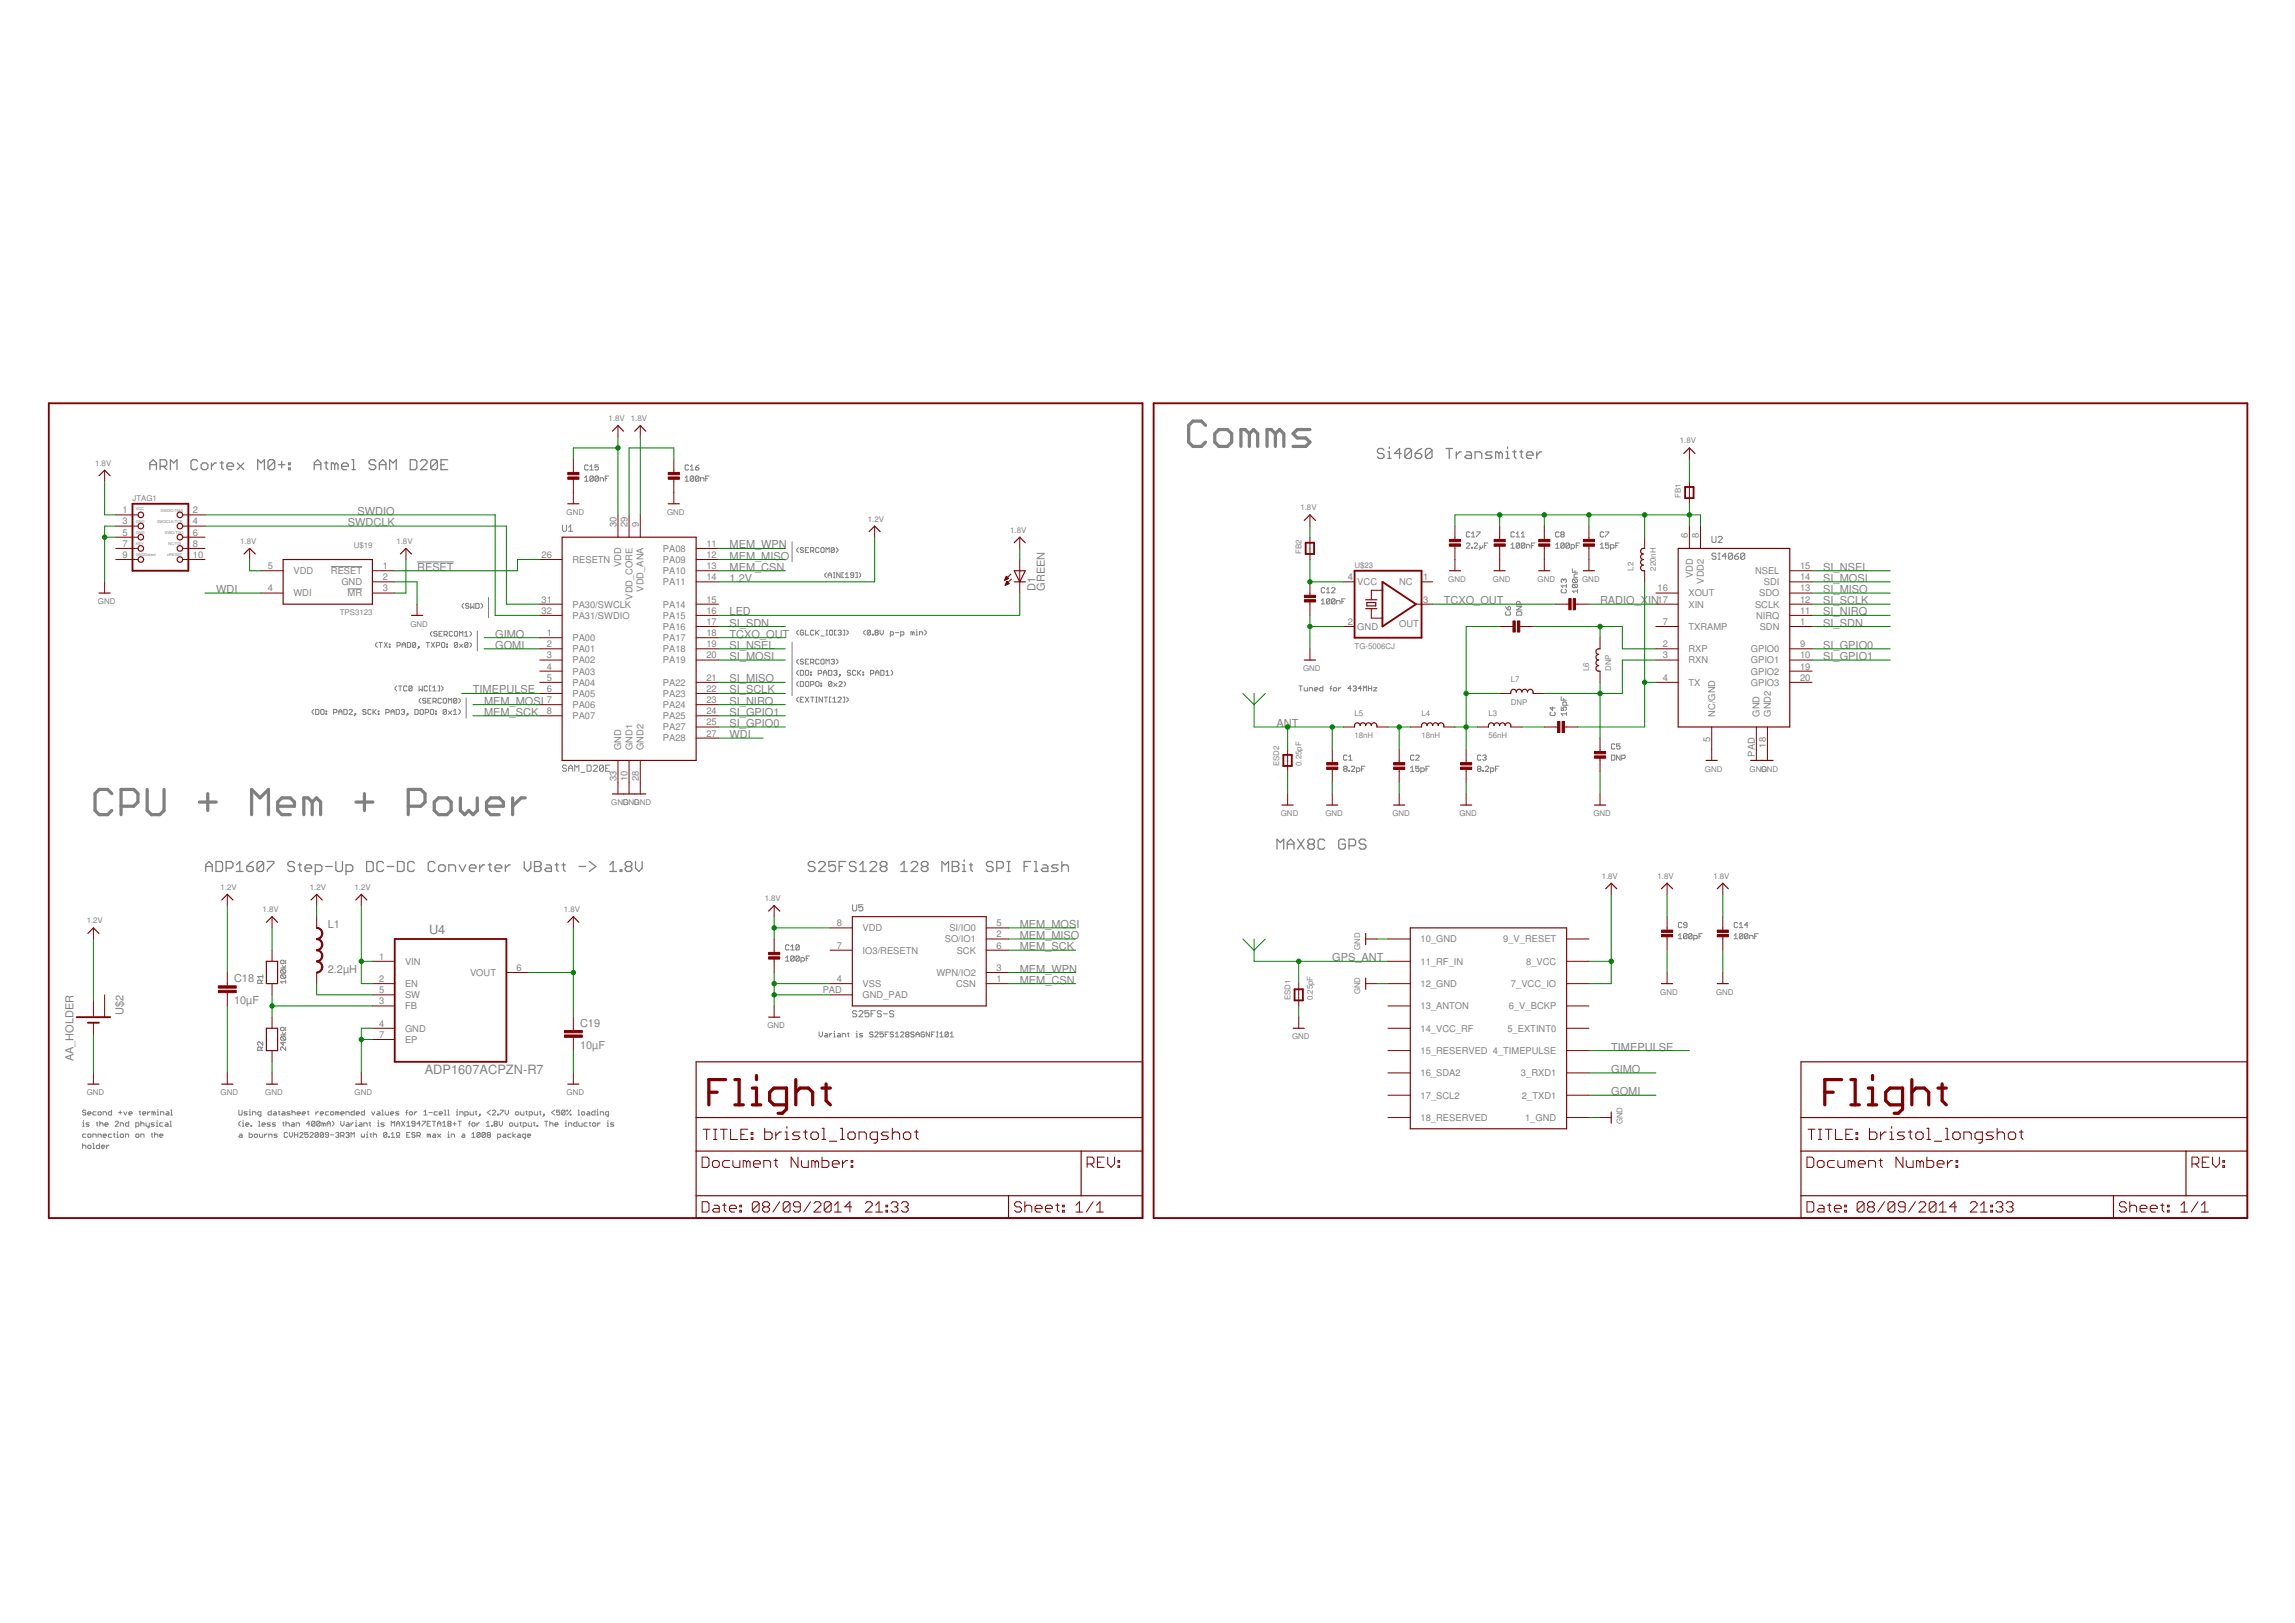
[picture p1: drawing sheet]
<svg xmlns="http://www.w3.org/2000/svg" width="420mm" height="297mm" viewBox="0 0 420 297" stroke-linecap="round" stroke-linejoin="round" font-family="sans-serif">
<defs><g id="words">
<g font-size="2.3" fill="#808080">
<text x="78.5" y="170.9">U4</text>
<text x="77.7" y="196.6">ADP1607ACPZN-R7</text>
</g>
<g font-size="2" fill="#808080">
<text x="65.5" y="94.2">SWDIO</text>
<text x="63.7" y="96.3">SWDCLK</text>
<text x="133.6" y="100.4">MEM_WPN</text>
<text x="76.4" y="104.4">RESET</text>
<text x="133.6" y="106.5">1.2V</text>
<text x="133.6" y="104.4">MEM_CSN</text>
<text x="133.6" y="102.4">MEM_MISO</text>
<text x="333.8" y="104.4">SI_NSEL</text>
<text x="333.8" y="106.5">SI_MOSI</text>
<text x="39.6" y="108.5">WDI</text>
<text x="133.6" y="112.6">LED</text>
<text x="189.5" y="108.1" transform="rotate(-90 189.5 108.1)">D1</text>
<text x="191.3" y="108.1" transform="rotate(-90 191.3 108.1)">GREEN</text>
<text x="264.3" y="110.6">TCXO_OUT</text>
<text x="292.9" y="110.6">RADIO_XIN</text>
<text x="333.8" y="110.6">SI_SCLK</text>
<text x="333.8" y="112.6">SI_NIRQ</text>
<text x="333.8" y="108.5">SI_MISO</text>
<text x="90.7" y="116.7">GIMO</text>
<text x="90.7" y="118.7">GOMI</text>
<text x="133.6" y="118.7">SI_NSEL</text>
<text x="133.6" y="114.7">SI_SDN</text>
<text x="133.6" y="116.7">TCXO_OUT</text>
<text x="333.8" y="114.7">SI_SDN</text>
<text x="333.8" y="118.7">SI_GPIO0</text>
<text x="133.6" y="120.8">SI_MOSI</text>
<text x="133.6" y="124.9">SI_MISO</text>
<text x="333.8" y="120.8">SI_GPIO1</text>
<text x="86.6" y="126.9">TIMEPULSE</text>
<text x="88.6" y="129">MEM_MOSI</text>
<text x="88.6" y="131">MEM_SCK</text>
<text x="133.6" y="126.9">SI_SCLK</text>
<text x="133.6" y="129">SI_NIRQ</text>
<text x="133.6" y="131">SI_GPIO1</text>
<text x="133.6" y="133">SI_GPIO0</text>
<text x="133.6" y="135.1">WDI</text>
<text x="233.7" y="133">ANT</text>
<text x="60" y="169.8">L1</text>
<text x="186.7" y="169.8">MEM_MOSI</text>
<text x="186.7" y="173.9">MEM_SCK</text>
<text x="186.7" y="171.9">MEM_MISO</text>
<text x="42.8" y="179.7">C18</text>
<text x="60" y="178">2.2µH</text>
<text x="186.7" y="178">MEM_WPN</text>
<text x="243.9" y="175.9">GPS_ANT</text>
<text x="22.6" y="185.8" transform="rotate(-90 22.6 185.8)">U$2</text>
<text x="42.8" y="183.8">10µF</text>
<text x="186.7" y="180">MEM_CSN</text>
<text x="106.2" y="192">10µF</text>
<text x="106.2" y="187.9">C19</text>
<text x="13.4" y="194.2" transform="rotate(-90 13.4 194.2)">AA_HOLDER</text>
<text x="295" y="196.4">GIMO</text>
<text x="295" y="192.3">TIMEPULSE</text>
<text x="295" y="200.5">GOMI</text>
</g>
<g font-size="1.7" fill="#808080">
<text x="22.4" y="93.9">1</text>
<text x="22.4" y="96">3</text>
<text x="35.3" y="93.9">2</text>
<text x="35.3" y="96">4</text>
<text x="22.4" y="98">5</text>
<text x="22.4" y="100.1">7</text>
<text x="35.3" y="98">6</text>
<text x="35.3" y="100.1">8</text>
<text x="112.8" y="96.4" transform="rotate(-90 112.8 96.4)">30</text>
<text x="114.9" y="96.4" transform="rotate(-90 114.9 96.4)">29</text>
<text x="116.9" y="96.4" transform="rotate(-90 116.9 96.4)">9</text>
<text x="121.4" y="101">PA08</text>
<text x="129.3" y="100.1">11</text>
<text x="309" y="98.5" transform="rotate(-90 309 98.5)">6</text>
<text x="311" y="98.5" transform="rotate(-90 311 98.5)">8</text>
<text x="22.4" y="102.1">9</text>
<text x="35.3" y="102.1">10</text>
<text x="49" y="104.2">5</text>
<text x="53.7" y="105.1">VDD</text>
<text x="60.6" y="105.1">RESET</text>
<text x="62.5" y="107.1">GND</text>
<text x="70.1" y="104.2">1</text>
<text x="70.1" y="106.2">2</text>
<text x="99.1" y="102.1">26</text>
<text x="104.8" y="103">RESETN</text>
<text x="113.7" y="103.8" transform="rotate(-90 113.7 103.8)">VDD</text>
<text x="121.4" y="103">PA09</text>
<text x="121.4" y="105.1">PA10</text>
<text x="121.4" y="107.1">PA11</text>
<text x="129.3" y="102.1">12</text>
<text x="129.3" y="104.2">13</text>
<text x="129.3" y="106.2">14</text>
<text x="246.7" y="106.2">4</text>
<text x="248.5" y="107.1">VCC</text>
<text x="256.2" y="107">NC</text>
<text x="260.5" y="106.2">1</text>
<text x="309.9" y="105.9" transform="rotate(-90 309.9 105.9)">VDD</text>
<text x="311.9" y="106.8" transform="rotate(-90 311.9 106.8)">VDD2</text>
<text x="321.3" y="105.1">NSEL</text>
<text x="322.9" y="107.1">SDI</text>
<text x="329.5" y="106.2">14</text>
<text x="329.5" y="104.2">15</text>
<text x="49" y="108.2">4</text>
<text x="53.7" y="109.1">WDI</text>
<text x="63.6" y="109.1">MR</text>
<text x="70.1" y="108.2">3</text>
<text x="99.1" y="110.3">31</text>
<text x="99.1" y="112.3">32</text>
<text x="104.8" y="111.2">PA30/SWCLK</text>
<text x="104.8" y="113.2">PA31/SWDIO</text>
<text x="115.8" y="109.7" transform="rotate(-90 115.8 109.7)">VDD_CORE</text>
<text x="117.8" y="108.3" transform="rotate(-90 117.8 108.3)">VDD_ANA</text>
<text x="121.4" y="111.2">PA14</text>
<text x="121.4" y="113.2">PA15</text>
<text x="129.3" y="110.3">15</text>
<text x="129.3" y="112.3">16</text>
<text x="260.5" y="110.3">3</text>
<text x="303.5" y="108.2">16</text>
<text x="303.5" y="110.3">17</text>
<text x="309.1" y="109.1">XOUT</text>
<text x="309.1" y="111.2">XIN</text>
<text x="321.3" y="111.2">SCLK</text>
<text x="321.5" y="113.2">NIRQ</text>
<text x="322.1" y="109.1">SDO</text>
<text x="329.5" y="112.3">11</text>
<text x="329.5" y="110.3">12</text>
<text x="329.5" y="108.2">13</text>
<text x="100.1" y="116.4">1</text>
<text x="100.1" y="118.5">2</text>
<text x="104.8" y="117.3">PA00</text>
<text x="104.8" y="119.4">PA01</text>
<text x="121.4" y="117.3">PA17</text>
<text x="121.4" y="115.3">PA16</text>
<text x="121.4" y="119.4">PA18</text>
<text x="129.3" y="116.4">18</text>
<text x="129.3" y="114.4">17</text>
<text x="129.3" y="118.5">19</text>
<text x="246.7" y="114.4">2</text>
<text x="248.5" y="115.3">GND</text>
<text x="256.2" y="114.7">OUT</text>
<text x="304.4" y="118.5">2</text>
<text x="304.4" y="114.4">7</text>
<text x="309.1" y="119.4">RXP</text>
<text x="309.1" y="115.3">TXRAMP</text>
<text x="320.5" y="119.4">GPIO0</text>
<text x="322.2" y="115.3">SDN</text>
<text x="329.5" y="114.4">1</text>
<text x="329.5" y="118.5">9</text>
<text x="100.1" y="120.5">3</text>
<text x="100.1" y="122.5">4</text>
<text x="100.1" y="124.6">5</text>
<text x="104.8" y="121.4">PA02</text>
<text x="104.8" y="123.4">PA03</text>
<text x="104.8" y="125.5">PA04</text>
<text x="121.4" y="121.4">PA19</text>
<text x="121.4" y="125.5">PA22</text>
<text x="129.3" y="120.5">20</text>
<text x="129.3" y="124.6">21</text>
<text x="304.4" y="124.6">4</text>
<text x="304.4" y="120.5">3</text>
<text x="309.1" y="125.5">TX</text>
<text x="309.1" y="121.4">RXN</text>
<text x="320.5" y="121.4">GPIO1</text>
<text x="320.5" y="123.4">GPIO2</text>
<text x="320.5" y="125.5">GPIO3</text>
<text x="329.5" y="120.5">10</text>
<text x="329.5" y="122.5">19</text>
<text x="329.5" y="124.6">20</text>
<text x="100.1" y="126.6">6</text>
<text x="100.1" y="128.7">7</text>
<text x="100.1" y="130.7">8</text>
<text x="104.8" y="127.5">PA05</text>
<text x="104.8" y="129.6">PA06</text>
<text x="104.8" y="131.6">PA07</text>
<text x="121.4" y="127.5">PA23</text>
<text x="121.4" y="129.6">PA24</text>
<text x="121.4" y="131.6">PA25</text>
<text x="129.3" y="126.6">22</text>
<text x="129.3" y="128.7">23</text>
<text x="129.3" y="130.7">24</text>
<text x="314" y="131.2" transform="rotate(-90 314 131.2)">NC/GND</text>
<text x="322.2" y="131.2" transform="rotate(-90 322.2 131.2)">GND</text>
<text x="324.2" y="131.2" transform="rotate(-90 324.2 131.2)">GND2</text>
<text x="113.7" y="137.3" transform="rotate(-90 113.7 137.3)">GND</text>
<text x="115.8" y="137.3" transform="rotate(-90 115.8 137.3)">GND1</text>
<text x="117.8" y="137.3" transform="rotate(-90 117.8 137.3)">GND2</text>
<text x="121.4" y="133.7">PA27</text>
<text x="121.4" y="135.7">PA28</text>
<text x="129.3" y="132.8">25</text>
<text x="129.3" y="134.8">27</text>
<text x="313.1" y="135.9" transform="rotate(-90 313.1 135.9)">5</text>
<text x="323.3" y="136.8" transform="rotate(-90 323.3 136.8)">18</text>
<text x="112.8" y="143" transform="rotate(-90 112.8 143)">33</text>
<text x="114.9" y="143" transform="rotate(-90 114.9 143)">10</text>
<text x="116.9" y="143" transform="rotate(-90 116.9 143)">28</text>
<text x="321.3" y="138.5" transform="rotate(-90 321.3 138.5)">PAD</text>
<text x="153.2" y="169.5">8</text>
<text x="153.2" y="173.6">7</text>
<text x="157.9" y="170.4">VDD</text>
<text x="173" y="172.5">SO/IO1</text>
<text x="173.8" y="170.4">SI/IO0</text>
<text x="182.4" y="173.6">6</text>
<text x="182.4" y="171.6">2</text>
<text x="182.4" y="169.5">5</text>
<text x="260.1" y="172.5">10_GND</text>
<text x="275.2" y="172.5">9_V_RESET</text>
<text x="69.4" y="175.7">1</text>
<text x="69.4" y="179.7">2</text>
<text x="74.2" y="176.6">VIN</text>
<text x="86.1" y="178.6">VOUT</text>
<text x="94.6" y="177.7">6</text>
<text x="153.2" y="179.7">4</text>
<text x="157.9" y="174.5">IO3/RESETN</text>
<text x="171.4" y="178.6">WPN/IO2</text>
<text x="175.1" y="174.5">SCK</text>
<text x="182.4" y="177.7">3</text>
<text x="182.4" y="179.7">1</text>
<text x="260.1" y="176.6">11_RF_IN</text>
<text x="279.4" y="176.6">8_VCC</text>
<text x="69.4" y="181.8">5</text>
<text x="69.4" y="183.8">3</text>
<text x="74.2" y="180.6">EN</text>
<text x="74.2" y="182.7">SW</text>
<text x="74.2" y="184.7">FB</text>
<text x="150.6" y="181.8">PAD</text>
<text x="157.9" y="182.7">GND_PAD</text>
<text x="157.9" y="180.6">VSS</text>
<text x="175.1" y="180.6">CSN</text>
<text x="260.1" y="180.6">12_GND</text>
<text x="260.1" y="184.7">13_ANTON</text>
<text x="276.2" y="184.7">6_V_BCKP</text>
<text x="276.6" y="180.6">7_VCC_IO</text>
<text x="69.4" y="187.9">4</text>
<text x="69.4" y="190">7</text>
<text x="74.2" y="188.8">GND</text>
<text x="74.2" y="190.9">EP</text>
<text x="260.1" y="188.8">14_VCC_RF</text>
<text x="276" y="188.8">5_EXTINT0</text>
<text x="260.1" y="192.9">15_RESERVED 4_TIMEPULSE</text>
<text x="260.1" y="197">16_SDA2</text>
<text x="278.4" y="197">3_RXD1</text>
<text x="260.1" y="201.1">17_SCL2</text>
<text x="278.6" y="201.1">2_TXD1</text>
<text x="260.1" y="205.2">18_RESERVED</text>
<text x="279.2" y="205.2">1_GND</text>
</g>
<g font-size="1.4" fill="#808080">
<text x="111.4" y="77.1">1.8V</text>
<text x="115.5" y="77.1">1.8V</text>
<text x="307.5" y="81.2">1.8V</text>
<text x="17.4" y="85.2">1.8V</text>
<text x="24.3" y="91.7">JTAG1</text>
<text x="103.7" y="94.2">GND</text>
<text x="122.1" y="94.2">GND</text>
<text x="158.9" y="95.5">1.2V</text>
<text x="238.1" y="93.4">1.8V</text>
<text x="307.7" y="91.2" transform="rotate(-90 307.7 91.2)">FB1</text>
<text x="44" y="99.5">1.8V</text>
<text x="64.8" y="100.4">U$19</text>
<text x="72.6" y="99.5">1.8V</text>
<text x="185" y="97.5">1.8V</text>
<text x="238.3" y="101.4" transform="rotate(-90 238.3 101.4)">FB2</text>
<text x="248" y="103.9">U$23</text>
<text x="265.1" y="106.5">GND</text>
<text x="273.3" y="106.5">GND</text>
<text x="281.5" y="106.5">GND</text>
<text x="289.7" y="106.5">GND</text>
<text x="299.1" y="104.4" transform="rotate(-90 299.1 104.4)">L2</text>
<text x="303.1" y="104.4" transform="rotate(-90 303.1 104.4)">220nH</text>
<text x="17.9" y="110.6">GND</text>
<text x="62.2" y="112.6">TPS3123</text>
<text x="75.1" y="114.7">GND</text>
<text x="248" y="118.7">TG-5006CJ</text>
<text x="238.6" y="122.8">GND</text>
<text x="276.6" y="124.9">L7</text>
<text x="290.9" y="122.8" transform="rotate(-90 290.9 122.8)">L6</text>
<text x="295" y="122.8" transform="rotate(-90 295 122.8)">DNP</text>
<text x="248" y="131">L5</text>
<text x="260.2" y="131">L4</text>
<text x="272.5" y="131">L3</text>
<text x="276.6" y="129">DNP</text>
<text x="248" y="135.1">18nH</text>
<text x="260.2" y="135.1">18nH</text>
<text x="272.5" y="135.1">56nH</text>
<text x="234.2" y="140.2" transform="rotate(-90 234.2 140.2)">ESD2</text>
<text x="238.3" y="140.2" transform="rotate(-90 238.3 140.2)">0.25pF</text>
<text x="312.1" y="141.2">GND</text>
<text x="320.3" y="141.2">GNGND</text>
<text x="322.5" y="141.2">D</text>
<text x="111.9" y="147.3">GNGNGND</text>
<text x="114.1" y="147.3">D</text>
<text x="116.1" y="147.3">D</text>
<text x="234.5" y="149.4">GND</text>
<text x="242.7" y="149.4">GND</text>
<text x="254.9" y="149.4">GND</text>
<text x="267.2" y="149.4">GND</text>
<text x="291.7" y="149.4">GND</text>
<text x="293.2" y="160.8">1.8V</text>
<text x="303.5" y="160.8">1.8V</text>
<text x="313.7" y="160.8">1.8V</text>
<text x="40.4" y="162.9">1.2V</text>
<text x="48.1" y="167">1.8V</text>
<text x="56.7" y="162.9">1.2V</text>
<text x="64.9" y="162.9">1.2V</text>
<text x="103.2" y="167">1.8V</text>
<text x="140" y="164.9">1.8V</text>
<text x="15.9" y="169">1.2V</text>
<text x="249" y="173.8" transform="rotate(-90 249 173.8)">GND</text>
<text x="236.2" y="183.1" transform="rotate(-90 236.2 183.1)">ESD1</text>
<text x="240.3" y="183.1" transform="rotate(-90 240.3 183.1)">0.25pF</text>
<text x="249" y="182" transform="rotate(-90 249 182)">GND</text>
<text x="304" y="182.1">GND</text>
<text x="314.2" y="182.1">GND</text>
<text x="140.5" y="188.2">GND</text>
<text x="236.5" y="190.2">GND</text>
<text x="15.9" y="200.5">GND</text>
<text x="40.4" y="200.5">GND</text>
<text x="48.6" y="200.5">GND</text>
<text x="64.9" y="200.5">GND</text>
<text x="103.7" y="200.5">GND</text>
<text x="297" y="205.8" transform="rotate(-90 297 205.8)">GND</text>
</g>
<g font-size=".7" fill="#808080">
<text x="24.9" y="93.4">VCC</text>
<text x="24.9" y="95.7">GND</text>
<text x="28.8" y="95.7">SWDCLK/TCK</text>
<text x="29.4" y="93.6">SWDIO/TMS</text>
<text x="24.9" y="97.7">GND</text>
<text x="24.9" y="99.8">KEY</text>
<text x="24.9" y="101.8">GNDDetect</text>
<text x="30.2" y="97.7">SWO/TDO</text>
<text x="30.6" y="101.8">nRESET</text>
<text x="30.8" y="99.8">NC/TDI</text>
</g>
</g></defs>
<g fill="none" stroke="#808080" stroke-width=".23">
<path d="M27.4 86v-1.3l.6-.6 .6 .6v1.3M27.4 85h1.2M29.3 85.3h.9l.3-.3v-.6l-.3-.3h-.9v1.9M29.9 85.3l.6 .7M31.2 86v-1.9l.6 .6 .6-.6v1.9M36.2 84.4l-.3-.3h-.6l-.3 .3v1.2l.3 .4h.6l.3-.4M36.8 85l.3-.3h.6l.4 .3v.6l-.4 .4h-.6l-.3-.4zM38.7 84.7v1.3M39.6 84.7h-.3l-.6 .6M40.3 84.7h.6M40.6 84.4v1.2l.3 .4M41.6 85.3h1.2v-.3l-.3-.3h-.7l-.2 .3v.6l.2 .4h.7"/>
<path d="M43.4 84.7l1.2 1.3M44.6 84.7l-1.2 1.3M47.2 86v-1.9l.6 .6 .6-.6v1.9M50.3 84.4l-.3-.3h-.6l-.3 .3v1.2M50.3 84.4v1.2l-.3 .4h-.6l-.3-.4M50.3 84.4l-1.2 1.2M50.9 85h1.3M51.6 84.4v1.2M52.8 84.7h.3v.3h-.3zM52.8 85.6h.3v.4h-.3zM57.5 85h1.2M57.5 86v-1.3l.6-.6 .6 .6v1.3"/>
<path d="M59.4 84.7h.6M59.7 84.4v1.2l.3 .4M61.3 85l-.3-.3h-.3v1.3M61.3 85v1M61.3 85l.3-.3 .3 .3v1M62.5 85.3h1.3v-.3l-.3-.3h-.6l-.4 .3v.6l.4 .4h.6M64.4 84.1h.3v1.9M64.4 86h.6M68.8 84.4l-.3-.3h-.6l-.3 .3v.3l.3 .3h.6l.3 .3v.3l-.3 .4h-.6l-.3-.4M69.4 85h1.3M69.4 86v-1.3l.7-.6 .6 .6v1.3M71.3 86v-1.9l.6 .6 .6-.6v1.9"/>
<path d="M75.1 84.1h.9l.3 .3v1.2l-.3 .4h-.9zM77 84.4l.3-.3h.6l.3 .3v.3l-1.2 1.3h1.2M80.1 84.4l-.3-.3h-.6l-.4 .3v1.2M80.1 84.4v1.2l-.3 .4h-.6l-.4-.4M80.1 84.4l-1.3 1.2M80.7 85h.6M82 84.1h-1.3v1.9h1.3M253.4 82.4l-.3-.3h-.6l-.3 .3v.3l.3 .3h.6l.3 .3v.3l-.3 .3h-.6l-.3-.3M254.1 83.9h.6M254.1 82.7h.3v1.2M254.4 81.8v.3M256.5 83h-1.2l.9-.9v1.8"/>
<path d="M258.4 82.4l-.3-.3h-.6l-.3 .3v1.2M258.4 82.4v1.2l-.3 .3h-.6l-.3-.3M258.4 82.4l-1.2 1.2M259.1 83h.9l.3 .3v.3l-.3 .3h-.6l-.3-.3zM260.3 82.1l-.6 .3-.6 .6M262.2 82.4l-.3-.3h-.6l-.3 .3v1.2M262.2 82.4v1.2l-.3 .3h-.6l-.3-.3M262.2 82.4l-1.2 1.2M264.7 82.1h1.2M265.3 82.1v1.8M266.6 82.7v1.2M267.5 82.7h-.3l-.6 .6"/>
<path d="M268.5 82.7h.6l.3 .3v.9h-.9l-.3-.3 .3-.3h.9M270 83.9v-1.2h1l.3 .3v.9M273.2 82.7h-1l-.3 .3 .3 .3h.6l.4 .3-.4 .3h-.9M274.4 83l-.3-.3h-.3v1.2M274.4 83v.9M274.4 83l.3-.3 .3 .3v.9M275.7 83.9h.6M275.7 82.7h.3v1.2M276 81.8v.3M276.9 82.7h.7M277.3 82.4v1.2l.3 .3M278.2 82.7h.6"/>
<path d="M278.5 82.4v1.2l.3 .3M279.5 83.3h1.2v-.3l-.3-.3h-.6l-.3 .3v.6l.3 .3h.6M281.3 82.7v1.2M282.3 82.7h-.4l-.6 .6M37.7 159.5v-1.2l.5-.6 .7 .6v1.2M37.7 158.6h1.2M39.5 157.7h.9l.3 .3v1.2l-.3 .3h-.9zM41.4 158.9h.9l.3-.3v-.6l-.3-.3h-.9v1.8M43.3 159.5h1.2M43.3 158.3l.6-.6v1.8M45.2 158.6h.9l.3 .3v.3l-.3 .3h-.6l-.3-.3zM46.4 157.7l-.6 .3-.6 .6"/>
<path d="M48.3 158v1.2l-.3 .3h-.7l-.2-.3M48.3 158l-.3-.3h-.7l-.2 .3v1.2M48.3 158l-1.2 1.2M48.9 157.7h1.2v.3l-1.2 1.2v.3M53.9 158l-.3-.3h-.6l-.3 .3v.3l.3 .3h.6l.3 .3v.3l-.3 .3h-.6l-.3-.3M54.6 158.3h.6M54.9 158v1.2l.3 .3M55.8 158.9h1.2v-.3l-.3-.3h-.6l-.3 .3v.6l.3 .3h.6M57.7 159.5h.9l.3-.3v-.6l-.3-.3h-.9v1.8M59.6 158.6h1.2M61.5 157.7v1.5l.3 .3h.6l.3-.3v-1.5M63.4 159.5h.9l.3-.3v-.6l-.3-.3h-.9v1.8"/>
<path d="M67.1 157.7h.9l.3 .3v1.2l-.3 .3h-.9zM70.2 158l-.3-.3h-.6l-.3 .3v1.2l.3 .3h.6l.3-.3M70.9 158.6h1.2M72.8 157.7h.9l.3 .3v1.2l-.3 .3h-.9zM75.9 158l-.3-.3h-.6l-.3 .3v1.2l.3 .3h.6l.3-.3M79.6 158l-.3-.3h-.6l-.3 .3v1.2l.3 .3h.6l.3-.3M80.3 158.6l.3-.3h.6l.3 .3v.6l-.3 .3h-.6l-.3-.3zM82.2 159.5v-1.2h.9l.3 .3v.9M84.1 158.3l.6 1.2 .6-1.2M85.9 158.9h1.2v-.3l-.3-.3h-.6l-.3 .3v.6l.3 .3h.6M87.8 158.3v1.2M88.7 158.3h-.3l-.6 .6"/>
<path d="M89.4 158.3h.6M89.7 158v1.2l.3 .3M90.6 158.9h1.3v-.3l-.4-.3h-.5l-.4 .3v.6l.4 .3h.5M92.5 158.3v1.2M93.4 158.3h-.3l-.6 .6M96 157.7v1.2l.6 .6 .6-.6v-1.2M97.9 158.6h.9M97.9 157.7h.9l.3 .3v.3l-.3 .3 .3 .3v.3l-.3 .3h-.9zM100 158.3h.6l.3 .3v.9h-.9l-.3-.3 .3-.3h.9M101.6 158.3h.6M101.9 158v1.2l.3 .3M102.9 158.3h.6"/>
<path d="M103.2 158v1.2l.3 .3M106 158.6h1.2M107.9 157.7l1.2 .9-1.2 .9M111.7 159.5h1.2M111.7 158.3l.5-.6v1.8M113.5 159.2h.3v.3h-.3zM114.8 158.6h.6M114.8 158.6l-.3 .3v.3l.3 .3h.6l.3-.3v-.3l-.3-.3M114.8 158.6l-.3-.3v-.3l.3-.3h.6l.3 .3v.3l-.3 .3M116.4 157.7v1.2l.6 .6 .6-.6v-1.2M149.2 158l-.3-.3h-.6l-.3 .3v.3l.3 .3h.6l.3 .3v.3l-.3 .3h-.6l-.3-.3M149.9 158l.3-.3h.6l.3 .3v.3l-1.2 1.2h1.2"/>
<path d="M153 157.7h-1.3v.9l.7-.3h.3l.3 .3v.6l-.3 .3h-.7l-.3-.3M153.6 158.6h.6M154.8 157.7h-1.2v1.8M156.7 158l-.3-.3h-.6l-.3 .3v.3l.3 .3h.6l.3 .3v.3l-.3 .3h-.6l-.3-.3M157.4 159.5h1.2M157.4 158.3l.6-.6v1.8M159.3 158l.3-.3h.6l.3 .3v.3l-1.2 1.2h1.2M161.5 158.6h.6M161.5 158.6l-.4 .3v.3l.4 .3h.6l.3-.3v-.3l-.3-.3M161.5 158.6l-.4-.3v-.3l.4-.3h.6l.3 .3v.3l-.3 .3M164.9 159.5h1.2M164.9 158.3l.6-.6v1.8"/>
<path d="M166.8 158l.3-.3h.6l.3 .3v.3l-1.2 1.2h1.2M169 158.6h.6M169 158.6l-.3 .3v.3l.3 .3h.6l.3-.3v-.3l-.3-.3M169 158.6l-.3-.3v-.3l.3-.3h.6l.3 .3v.3l-.3 .3M172.4 159.5v-1.8l.6 .6 .7-.6v1.8M174.3 158.6h.9M174.3 157.7h.9l.3 .3v.3l-.3 .3 .3 .3v.3l-.3 .3h-.9zM176.2 159.5h.6M176.2 158.3h.3v1.2M176.5 157.4v.3M177.5 158.3h.6M177.8 158v1.2l.3 .3"/>
<path d="M181.8 158l-.3-.3h-.6l-.3 .3v.3l.3 .3h.6l.3 .3v.3l-.3 .3h-.6l-.3-.3M182.5 158.9h.9l.3-.3v-.6l-.3-.3h-.9v1.8M184.4 159.5h.6M184.4 157.7h.6M184.7 157.7v1.8M187.5 158.6h.6M188.7 157.7h-1.2v1.8M189.4 159.5h.6M189.4 157.7h.3v1.8M190.9 158.3h.6l.3 .3v.9h-.9l-.3-.3 .3-.3h.9M193.7 158.3h-.9l-.3 .3 .3 .3h.6l.3 .3-.3 .3h-.9M194.4 158.6l.3-.3h.6l.3 .3v.9"/>
<path d="M194.4 157.7v1.8M233.8 155.4v-1.8l.6 .6 .6-.6v1.8M235.7 155.4v-1.2l.6-.6 .6 .6v1.2M235.7 154.5h1.2M237.6 153.6l1.2 1.8M238.8 153.6l-1.2 1.8M239.7 154.5h.6M239.7 154.5l-.3-.3v-.3l.3-.3h.6l.3 .3v.3l-.3 .3M239.7 154.5l-.3 .3v.3l.3 .3h.6l.3-.3v-.3l-.3-.3M242.5 153.9l-.3-.3h-.6l-.3 .3v1.2l.3 .3h.6l.3-.3M246.3 153.9l-.3-.3h-.6l-.3 .3v1.2l.3 .3h.6l.3-.3v-.6h-.6M247 154.8h.9l.3-.3v-.6l-.3-.3h-.9v1.8"/>
<path d="M250.1 153.9l-.4-.3h-.5l-.4 .3v.3l.4 .3h.5l.4 .3v.3l-.4 .3h-.5l-.4-.3"/>
</g>
<g fill="none" stroke="#808080" stroke-width=".18">
<path d="M103 96.1v1l.2 .1h.3l.2-.1v-1M104.1 97.2h.7M104.1 96.5l.4-.4v1.1M107 88.1h.7M107 87.4l.4-.3v1M107.7 85.2l-.2-.1-.5 .1v.7l.2 .1 .5-.1M108 85.4l.3-.3v.9M108 86h.6M108.6 87.3l-.1-.2h-.4l-.1 .2v.6M108.6 87.3v.6l-.1 .2h-.4l-.1-.2M108.6 87.3l-.6 .6M109.6 87.3v.6l-.2 .2h-.3l-.2-.2"/>
<path d="M109.6 85.1h-.7v.5l.3-.2 .4 .2v.3l-.2 .1-.5-.1M109.6 87.3l-.2-.2h-.3l-.2 .2v.6M109.6 87.3l-.7 .6M109.9 88.1v-.7h.4l.2 .2v.5M110.8 87.6h.3M111.4 87.1h-.6v1M125.4 87.4l.4-.3v1M125.4 88.1h.7M126.1 85.2l-.2-.1h-.3l-.2 .1v.7l.2 .1h.3l.2-.1M126.4 86h.6M126.4 85.4l.3-.3v.9M127 87.3v.6l-.1 .2h-.4l-.1-.2"/>
<path d="M127 87.3l-.1-.2h-.4l-.1 .2v.6M127 87.3l-.6 .6M127.3 85.6h.5l.2 .3-.2 .1h-.3l-.2-.1zM128 85.1l-.7 .5M128 87.3v.6l-.2 .2h-.3l-.2-.2M128 87.3l-.2-.2h-.3l-.2 .2v.6M128 87.3l-.7 .6M128.2 88.1v-.7h.5l.2 .2v.5M129.2 87.6h.3M129.8 87.1h-.6v1M145 99.1v3.7M268.5 99.5l.1-.1h.3l.2 .1v.2l-.6 .6h.6"/>
<path d="M269.1 97.5l-.2-.2h-.3l-.1 .2v.6l.1 .2h.3l.2-.2M269.4 98.3h.6M269.4 97.7l.3-.4v1M269.9 99.5l.1-.1h.3l.2 .1-.6 .8h.6M270.3 97.3h.7l-.7 1M271 99.8v.7l-.2 .1M271.4 99.8v.4l-.1 .1-.3-.1M271.8 99.8h.3M272.4 99.4h-.6v.9M276.6 99.7l.3-.3v.9M277.3 97.5l-.2-.2h-.3l-.2 .2v.6l.2 .2h.3l.2-.2M277.6 98.3h.6"/>
<path d="M277.6 97.7l.3-.4v1M278.2 99.5v.7l-.2 .1h-.3l-.1-.1M278.2 99.5l-.2-.1h-.3l-.1 .1v.7M278.2 99.5l-.6 .7M278.5 98.3h.6M278.5 97.7l.3-.4v1M279.1 99.5v.7l-.1 .1h-.3l-.2-.1M279.1 99.5l-.1-.1h-.3l-.2 .1v.7M279.1 99.5l-.6 .7M280.4 99.8h.3M281 99.4h-.6v.9M284.8 99.7l.3-.3v.9"/>
<path d="M285.4 97.5l-.1-.2-.5 .2v.6l.2 .2 .4-.2M285.9 97.8l-.2 .2 .2 .3h.3l.2-.2-.2-.3M285.9 97.8l-.2-.1 .2-.4h.3l.2 .2-.2 .3M285.9 97.8h.3M286.4 99.5v.7l-.2 .1h-.3l-.2-.1M286.4 99.5l-.2-.1h-.3l-.2 .1v.7M286.4 99.5l-.7 .7M287.3 99.5v.7l-.2 .1h-.3l-.1-.1M287.3 99.5l-.2-.1h-.3l-.1 .1v.7M287.3 99.5l-.6 .7M288.6 99.8h.3M289.2 99.4h-.6v.9"/>
<path d="M293 99.7l.3-.3v.9M293.6 97.5l-.1-.2h-.4l-.1 .2v.6l.1 .2h.4l.1-.2M293.9 97.3h.6l-.6 1M294.5 99.4h-.6v.4l.5-.1 .1 .1v.4l-.1 .1h-.3l-.2-.1M295.8 99.8h.3M296.4 99.4h-.6v.9M313.4 98.2v.9l.2 .2h.4l.2-.2v-.9M314.5 98.4l.2-.2h.4l.2 .2v.2l-.8 .7h.8M60.6 103.7h5.7M63.6 107.8h2.7M69.1 117.6l-.3 .3v.3l.3 .3M69.4 117.6h.6"/>
<path d="M69.7 117.6v.9M70.3 117.6l.6 .9M70.9 117.6l-.6 .9M71.3 117.9h.1v.1h-.1zM71.3 118.3h.1v.2h-.1zM72.7 118.2h.4l.2-.2v-.3l-.2-.1h-.4v.9M73.6 118h.6M73.6 118.5v-.6l.3-.3 .3 .3v.6M74.6 117.6h.4l.2 .1v.6l-.2 .2h-.4zM76.1 117.7l-.2-.1h-.3l-.1 .1v.6M76.1 117.7v.6l-.2 .2h-.3l-.1-.2M76.1 117.7l-.6 .6"/>
<path d="M76.3 102.8h6.8M76.6 118.3h.2v.2h-.2zM76.8 118.5l-.3 .3M78 117.6h.6M78.3 117.6v.9M79 117.6l.5 .9M79.1 115.5l-.3 .3v.3l.3 .3M79.5 117.6l-.5 .9M79.9 118.2h.4l.2-.2v-.3l-.2-.1h-.4v.9M80 115.7l-.4-.2-.2 .3 .2 .2h.3l.1 .3-.1 .1h-.3l-.2-.1M80.4 116h.3M81 115.5h-.6v.9h.6"/>
<path d="M81 117.6h.3l.1 .1v.6l-.1 .2h-.3l-.2-.2v-.6zM81.3 116.1h.4l.2-.1v-.3l-.2-.2h-.4v.9M81.6 116.1l.3 .3M81.8 117.9h.1v.1h-.1zM81.8 118.3h.1v.2h-.1zM82.8 115.7l-.1-.2h-.3l-.1 .2v.6l.1 .1h.3l.1-.1M83.2 115.7l.1-.2h.3l.2 .2v.6l-.2 .1h-.3l-.1-.1zM83.8 117.7l-.2-.1h-.3l-.1 .1v.6M83.8 117.7v.6l-.2 .2h-.3l-.1-.2M83.8 117.7l-.6 .6M84.1 116.4v-.9l.3 .3 .3-.3v.9M84.1 117.9l.6 .6"/>
<path d="M84.7 117.9l-.6 .6M84.9 110.4l-.3 .3v.3l.3 .3M85.1 115.8l.3-.3v.9M85.1 116.4h.6M85.7 117.7l-.2-.1h-.3l-.1 .1v.6M85.7 117.7v.6l-.2 .2h-.3l-.1-.2M85.7 117.7l-.6 .6M85.8 110.6l-.1-.2h-.3l-.2 .2 .2 .3h.3l.1 .1-.1 .3h-.3l-.2-.1M86 115.5l.3 .3v.3l-.3 .3M86 117.6l.3 .3v.3l-.3 .3M86.2 110.4v.9l.3-.3 .3 .3v-.9M87.1 110.4h.5l.1 .2v.6l-.1 .1h-.5z"/>
<path d="M87.4 115.5v3.6M88.1 110.4l.2 .3v.3l-.2 .3M89.4 109.3v3.7M145 117.5v9.8M146.2 100.2l-.3 .3v.3l.3 .3M146.2 115.3l-.3 .3v.3l.3 .3M147.1 100.4l-.1-.2h-.3l-.2 .2 .2 .3h.3l.1 .1-.1 .3h-.3l-.2-.1M147.1 115.5l-.1-.2h-.3l-.2 .2v.6l.2 .1h.3l.1-.1v-.3h-.3M147.4 115.3v.9h.7M147.4 100.7h.3M148.1 100.2h-.7v.9h.7M148.4 100.8h.4l.2-.1v-.3l-.2-.2h-.4v.9"/>
<path d="M148.7 100.8l.3 .3M149 115.5l-.2-.2h-.3l-.1 .2v.6l.1 .1h.3l.2-.1M149.3 115.3v.9M149.5 115.8l.4 .4M149.9 100.4l-.1-.2h-.3l-.2 .2v.6l.2 .1 .4-.1M149.9 115.3l-.6 .6M150.3 116.4h.6M150.4 100.2h.3l.2 .2v.6l-.2 .1h-.3l-.1-.1v-.6zM151.2 101.1v-.9l.3 .3 .3-.3v.9M151.2 115.3h.3M151.2 116.2h.3M151.3 104.8l-.3 .3v.3l.3 .3"/>
<path d="M151.4 115.3v.9M151.6 105.7v-.6l.3-.3 .3 .3v.6M151.6 105.3h.6M151.8 115.5l.2-.2h.3l.1 .2v.6l-.1 .1h-.3l-.2-.1zM152.6 105.7h.3M152.6 104.8h.3M152.7 104.8v.9M152.8 100.4v.6l-.2 .1h-.3l-.1-.1M152.8 100.4l-.2-.2h-.3l-.1 .2v.6M152.8 100.4l-.6 .6M153.1 115.3h-.3v.9h.3M153.1 100.2l.3 .3v.3l-.3 .3"/>
<path d="M153.4 115.5l.2-.2h.3l.1 .2-.1 .3M153.7 115.8h.2M153.8 104.8v.9l-.6-.9v.9M153.9 115.8l.1 .1-.1 .3h-.3l-.2-.1M154.3 115.3h.3v.9h-.3M154.4 104.8h-.3v.9h.3M154.7 105.7h.7M154.7 105.1l.4-.3v.9M155 115.3l.3 .3v.3l-.3 .3M156.3 105.3h-.4l-.2-.2 .2-.3h.2l.2 .2v.6l-.2 .1h-.2l-.2-.1M156.6 104.8h.3v.9h-.3M157.3 104.8l.3 .3v.3l-.3 .3"/>
<path d="M158.5 115.3l-.4 .3v.3l.4 .3M159.4 115.5v.6l-.2 .1h-.3l-.1-.1M159.4 115.5l-.2-.2h-.3l-.1 .2v.6M159.4 115.5l-.6 .6M159.7 116.1h.2v.1h-.2zM160.3 115.8l-.1-.2 .1-.3h.3l.2 .2-.2 .3M160.3 115.8l-.1 .1 .1 .3h.3l.2-.1-.2-.3M160.3 115.8h.3M161.1 115.3v.6l.3 .3 .3-.3v-.6M163 116.2h.4l.2-.1v-.3l-.2-.2h-.4v.9M163.9 115.8h.6M164.9 116.2h.4l.2-.1v-.3l-.2-.2h-.4v.9"/>
<path d="M167.1 115.8l-.3-.2v.6M167.1 115.8v.4M167.1 115.8l.1-.2 .2 .2v.4M167.7 116.2h.3M167.7 115.6h.2v.6M167.9 115.2v.1M168.3 116.2v-.6h.5l.1 .2v.4M169.3 115.3l.3 .3v.3l-.3 .3M241.9 109.9l.3-.3v.9M241.9 110.5h.6M242.5 107.7l-.1-.2h-.3l-.2 .2v.6l.2 .2h.3l.1-.2M242.8 108.5h.7"/>
<path d="M242.8 107.9l.3-.4v1M243.5 109.7v.7l-.2 .1h-.3l-.2-.1M243.5 109.7l-.2-.1h-.3l-.2 .1v.7M243.5 109.7l-.7 .7M243.8 107.7l.1-.2h.3l.2 .2v.2l-.6 .6h.6M244.4 109.7v.7l-.2 .1h-.3l-.1-.1M244.4 109.7l-.2-.1h-.3l-.1 .1v.7M244.4 109.7l-.6 .7M244.7 110.5v-.6h.5l.1 .2v.4M245.7 110.1h.3M246.3 109.6h-.6v.9M269.4 100.2h.2v.1h-.2z"/>
<path d="M275.6 111l.5 .6M275.8 112l-.2 .1 .2 .5h.6l.1-.2-.1-.4M276.1 111.2l.3-.2 .1 .2v.3l-.1 .1h-.3zM276.6 100.3h.7M277.6 112.1l.2-.1h.6l.2 .1v.5h-1zM277.6 111h1l-1 .6h1M278.3 110.7v-.5l-.2-.1h-.3l-.2 .1v.5h1M279.4 100.3v-.6h.5l.2 .1v.5M284.8 100.3h.6M286 107.9l-.2 .1v.3l.2 .2h.6l.2-.2v-.3l-.2-.1M286.3 106.2l.1-.2 .4 .2v.2l-.2 .2M286.3 106.2l-.2-.2-.3 .2v.2l.2 .2"/>
<path d="M286.3 106.2v.1M286.8 106.9v.6M286.8 107.2h-1l.3 .3M287.6 100.3h.5l.1-.1v-.4l-.1-.1h-.5v.9M287.9 104.1v.6h.9M288 106h.6l.2 .2-.2 .4M288 106.9h.6l.2 .2v.3l-.2 .1M288 106.9l-.1 .2v.3l.1 .1h.6M288 106l-.1 .2 .1 .4h.6M288 106.9l.6 .6M288 106l.6 .6M288.3 104.4v.3"/>
<path d="M288.8 108.2h-.9l.3 .3M288.8 107.9v.6M288.8 105.1h-.5l-.1 .1v.5h.6M293 100.3h.6M294.9 100.3h.4l.2-.1v-.4l-.2-.1h-.4v.9M314.2 101.4l-.2-.2h-.4l-.2 .2 .2 .4h.4l.2 .2-.2 .4h-.4l-.2-.2M314.5 101.2h.4M314.5 102.4h.4M314.7 101.2v1.2M316 101.8h-.7l.6-.6v1.2M317.2 101.4l-.2-.2h-.4l-.2 .2v.8M317.2 101.4v.8l-.2 .2h-.4l-.2-.2"/>
<path d="M317.2 101.4l-.8 .8M317.6 101.8h.5l.2 .4-.2 .2h-.4l-.1-.2zM318.3 101.2l-.7 .6M319.4 101.4l-.2-.2h-.3l-.2 .2v.8M319.4 101.4v.8l-.2 .2h-.3l-.2-.2M319.4 101.4l-.7 .8M57.4 129.8l-.3 .3v.3l.3 .3M57.8 129.8h.4l.2 .2v.6l-.2 .1h-.4zM58.7 130l.2-.2h.3l.1 .2v.6l-.1 .1h-.3l-.2-.1zM59.7 130.6h.1v.1h-.1zM59.7 130.1h.1v.2h-.1zM61.1 130.4h.4l.2-.1v-.3l-.2-.2h-.4v.9"/>
<path d="M62 130.7v-.6l.3-.3 .3 .3v.6M62 130.3h.6M62.9 129.8h.5l.2 .2v.6l-.2 .1h-.5zM63.9 130l.2-.2h.2l.2 .2-.6 .7h.6M65 130.6h.1v.1h-.1zM65.1 130.7l-.3 .3M67 130l-.5-.2-.1 .3 .1 .2h.3l.2 .3-.2 .1h-.3l-.1-.1M67.9 130l-.1-.2h-.3l-.1 .2v.6l.1 .1h.3l.1-.1M68.3 129.8v.9M68.4 130.3l.5 .4M68.9 129.8l-.6 .6M69.2 130.6h.2v.1h-.2z"/>
<path d="M69.2 130.1h.2v.2h-.2zM70.6 130.4h.5l.1-.1v-.3l-.1-.2h-.5v.9M71.6 130.3h.6M71.6 130.7v-.6l.3-.3 .3 .3v.6M72.5 129.8h.5l.1 .2v.6l-.1 .1h-.5zM72.6 125.5l-.3 .4v.3l.3 .2M73 125.5h.6M73.3 125.5v.9M73.5 130l.1-.2h.3l.2 .2-.2 .3M73.8 130.3h.1M73.9 130.3l.2 .1-.2 .3h-.3l-.1-.1M74.5 125.7l-.1-.2h-.4l-.1 .2v.6l.1 .1h.4l.1-.1"/>
<path d="M74.5 130.6h.2v.1h-.2zM74.7 130.7l-.3 .3M75.4 125.7l-.1-.2h-.3l-.2 .2v.6M75.4 125.7v.6l-.1 .1h-.3l-.2-.1M75.4 125.7l-.6 .6M76 129.8h.4l.2 .2v.6l-.2 .1h-.4zM76.7 125.5v.9l.3-.2 .3 .2v-.9M76.9 130l.2-.2h.3l.1 .2v.6l-.1 .1-.5-.1zM77 127.8l-.2 .3v.3l.2 .3M77.9 130.4h.4l.1-.1v-.3l-.1-.2h-.4v.9M78 128l-.2-.2h-.3l-.1 .2 .1 .2h.3l.2 .2-.2 .3h-.3l-.1-.2M78.3 125.7l-.2-.2h-.3l-.1 .2v.6l.1 .1h.3l.2-.1"/>
<path d="M78.3 128.2h.3M78.8 130l.1-.2h.3l.2 .2v.6l-.2 .1h-.3l-.1-.1zM78.9 127.8h-.6v.9h.6M78.9 125.5h-.3v.9h.3M79.2 125.9l.3-.4v.9M79.2 126.4h.6M79.3 128.4h.4l.2-.2v-.2l-.2-.2h-.4v.9M79.6 128.4l.3 .3M79.7 130.1h.2v.2h-.2zM79.7 130.6h.2v.1h-.2zM80.2 125.5h.3v.9h-.3M80.8 128l-.2-.2h-.3l-.1 .2v.5l.1 .2h.3l.2-.2"/>
<path d="M80.8 125.5l.3 .4v.3l-.3 .2M81.1 128l.2-.2h.3l.1 .2v.5l-.1 .2-.5-.2zM81.7 130l-.1-.2-.5 .2v.6M81.7 130v.6l-.1 .1-.5-.1M81.7 130l-.6 .6M82.1 128.7v-.9l.3 .3 .3-.3v.9M82.1 130.1l.6 .6M82.7 130.1l-.6 .6M83 130.7h.6M83 130.1l.3-.3v.9M83.6 128l-.1-.2h-.3l-.2 .2v.5M83.6 128v.5l-.1 .2h-.3l-.2-.2"/>
<path d="M83.6 128l-.6 .5M84 127.8l.3 .3v.3l-.3 .3M84 129.8l.3 .3v.3l-.3 .3M85.3 127.7v3.7M146.2 120.6l-.3 .3v.3l.3 .3M146.2 122.7l-.3 .3v.3l.3 .3M146.2 124.7l-.3 .3v.3l.3 .3M146.2 127.6l-.3 .3v.3l.3 .3M146.5 122.7h.5l.1 .1v.6l-.1 .2h-.5zM146.5 124.7h.5l.1 .2v.6l-.1 .1h-.5zM146.5 128h.3M147.1 120.8l-.1-.2h-.3l-.2 .2 .2 .3h.3l.1 .1-.1 .3h-.3l-.2-.1"/>
<path d="M147.1 127.6h-.6v.9h.6M147.4 121.1h.3M147.4 127.6l.7 .9M147.6 122.7h.3l.2 .1v.6l-.2 .2h-.3l-.2-.2v-.6zM147.6 124.7h.3l.2 .2v.6l-.2 .1h-.3l-.2-.1v-.6zM148.1 120.6h-.7v.9h.7M148.1 127.6l-.7 .9M148.4 121.2h.4l.2-.1v-.3l-.2-.2h-.4v.9M148.4 123h.1v.1h-.1zM148.4 123.4h.1v.2h-.1zM148.4 125.3h.4l.2-.1v-.3l-.2-.2h-.4v.9M148.4 127.6h.6"/>
<path d="M148.7 121.2l.3 .3M148.7 127.6v.9M149.3 127.6h.3M149.3 128.5h.3M149.5 124.7l.4 .2v.6l-.1 .1h-.3l-.2-.1v-.6zM149.5 127.6v.9M149.8 123.3h.5l.1-.2v-.3l-.1-.1h-.5v.9M149.9 120.8l-.1-.2h-.3l-.2 .2v.6l.2 .1 .4-.1M150.3 125h.1v.2h-.1zM150.3 125.5h.1v.1h-.1zM150.4 120.6h.3l.2 .2v.6l-.2 .1h-.3l-.1-.1v-.6zM150.6 127.6v.9l-.6-.9v.9"/>
<path d="M150.7 123.1h.6M150.7 123.6v-.6l.3-.3 .3 .3v.6M150.9 127.6h.6M151.2 127.6v.9M151.2 121.5v-.9l.3 .3 .3-.3v.9M151.7 122.7h.4l.2 .1v.6l-.2 .2h-.4zM152.1 127.6h-.3v.9h.3M152.2 120.8l.1-.2h.3l.2 .2-.2 .3M152.3 124.9v.6l-.2 .1h-.3l-.1-.1M152.3 124.9l-.2-.2h-.3l-.1 .2v.6M152.3 124.9l-.6 .6M152.5 121.1h.1"/>
<path d="M152.5 127.9l.3-.3v.9M152.5 128.5h.6M152.6 121.1l.2 .1-.2 .3h-.3l-.1-.1M152.6 122.8l.2-.1h.3l.1 .1-.1 .3M152.6 125l.6 .6M152.9 123.1h.2M153.1 123.1l.1 .2-.1 .3h-.3l-.2-.2M153.1 120.6l.3 .3v.3l-.3 .3M153.2 125l-.6 .6M153.4 127.7l.2-.1h.3l.1 .1-.6 .8h.6M153.6 124.9l.1-.2 .5 .2v.1l-.6 .6h.6M153.7 123.4h.2v.2h-.2z"/>
<path d="M153.9 123.6l-.3 .3M154.3 127.6h.3v.9h-.3M154.5 124.7l.3 .3v.3l-.3 .3M155 127.6l.3 .3v.3l-.3 .3M155.7 122.8l-.1-.1h-.3l-.2 .3 .2 .1h.3l.1 .3-.1 .2h-.3l-.2-.2M156.7 122.8l-.2-.1h-.3l-.1 .1v.6l.1 .2h.3l.2-.2M157 122.7v.9M157.2 123.1l.4 .5M157.6 122.7l-.6 .6M158 123.4h.1v.2h-.1zM158 123h.1v.1h-.1zM159.4 123.3h.4l.2-.2v-.3l-.2-.1h-.4v.9"/>
<path d="M160.3 123.1h.6M160.3 123.6v-.6l.3-.3 .3 .3v.6M161.2 122.7h.5l.1 .1v.6l-.1 .2h-.5zM162.2 123.6h.6M162.2 123l.3-.3v.9M163.1 122.7l.3 .3v.3l-.3 .3M237.8 125.5h.6M238.1 125.5v.9M238.8 125.9v.4l.1 .1h.5v-.5M239.7 126.4v-.5h.5l.1 .1v.4M240.6 126.2h.7l-.2-.3h-.3l-.2 .1v.3l.2 .1h.3M242.2 125.5v.9h-.5l-.1-.1v-.3l.1-.1h.5"/>
<path d="M243.5 126h.3M243.8 125.5l-.2 .2v.7M244.1 126l.1-.1h.4l.1 .1v.3l-.1 .1h-.4l-.1-.1zM245 125.9v.5M245.5 125.9l-.5 .3M246.6 138.3l-.2-.1-.4 .1v.7l.1 .1 .5-.1M246.9 139.1h.6M246.9 138.5l.3-.3v.9M247.4 126h-.6l.4-.5v.9M247.7 125.7l.2-.2h.3l.1 .2-.1 .3M248 126h.2M248.2 126l.1 .2-.1 .2h-.3l-.2-.1"/>
<path d="M249.2 126h-.6l.5-.5v.9M249.6 126.4v-.9l.3 .4 .3-.4v.9M250.5 126h.6M250.5 125.5v.9M251.1 125.5v.9M251.5 125.9h.6l-.6 .5h.6M258.9 138.3l-.2-.1h-.3l-.2 .1v.7l.2 .1h.3l.2-.1M259.2 138.3l.1-.1h.4l.1 .1v.2l-.6 .6h.6M271.1 138.3l-.1-.1h-.3l-.2 .1v.7l.2 .1h.3l.1-.1M271.4 138.3l.2-.1h.3l.2 .1-.2 .4M271.8 138.7h.1M271.9 138.7l.2 .1-.2 .3h-.3l-.2-.1"/>
<path d="M283.9 130.3l-.1 .2v.3l.1 .2h.7l.1-.2v-.3l-.1-.2M284.2 129.4v.6l-.4-.4h.9M285.8 129.4v.6h.5l-.2-.3 .2-.3h.3l.2 .2v.3l-.2 .1M285.8 127.5v.6h1M286.3 127.8v.3M286.8 130.6h-1l.3 .4M286.8 129.1v-.5l-.2-.1-.5 .1v.5h1M286.8 130.3v.7M295 138.2h.5l.1 .1v.7l-.1 .1h-.5zM295.6 136.3l-.1-.2h-.3l-.2 .2v.6l.2 .2h.3l.1-.2M296.6 136.1h-.6v.5l.3-.1 .3 .1v.3l-.2 .2h-.3l-.1-.2M296.6 138.2v.9l-.6-.9v.9"/>
<path d="M296.9 138.8h.5l.1-.1v-.4l-.1-.1h-.5v.9M103.7 140.2l-.2-.2h-.3l-.2 .2 .2 .4h.3l.2 .4-.2 .2h-.3l-.2-.2M104.1 141.2v-.8l.4-.4 .3 .4v.8M104.1 140.6h.7M105.2 141.2v-1.2l.4 .4 .4-.4v1.2M106.4 141.4h.7M107.5 140h.6l.1 .2v.8l-.1 .2h-.6zM108.6 140.2l.2-.2h.4l.2 .2v.2l-.8 .8h.8M110.5 140.2v.8l-.2 .2h-.4l-.2-.2M110.5 140.2l-.8 .8M110.5 140.2l-.2-.2h-.4l-.2 .2v.8M110.9 140.6h.4"/>
<path d="M111.6 140h-.7v1.2h.7M246.1 140.7l-.1-.2 .1-.3h.3l.2 .2-.2 .3M246.1 140.7l-.1 .2 .1 .3h.3l.2-.2-.2-.3M246.1 140.7h.3M246.9 141h.2v.2h-.2zM247.4 140.4l.1-.2h.4l.1 .2-.6 .8h.6M248.3 141.2h.5l.2-.2v-.3l-.2-.2h-.5v1M249.3 140.7h.3M249.9 140.2h-.6v1M258.2 141.2h.7M258.2 140.5l.4-.3v1M259.8 140.2h-.6v.5l.5-.2 .1 .5-.1 .2h-.4l-.1-.2"/>
<path d="M260.1 141.2h.5l.2-.2v-.3l-.2-.2h-.5v1M261.1 140.7h.3M261.7 140.2h-.6v1M270.7 140.7l-.2-.2 .2-.3h.3l.1 .2-.1 .3M270.7 140.7l-.2 .2 .2 .3h.3l.1-.2-.1-.3M270.7 140.7h.3M271.4 141h.2v.2h-.2zM271.9 140.4l.2-.2h.3l.1 .2v.1l-.6 .7h.6M272.9 141.2h.4l.2-.2-.2-.5h-.4v1M273.8 140.7h.3M274.4 140.2h-.6v1M47.8 180v-.5l-.2-.1h-.3l-.1 .1v.5h.9"/>
<path d="M48.1 178.4v.6M48.1 178.7h-.9l.3 .3M48.1 179.4l-.3 .3M51.4 177.2h.9M51.5 177.5h.7l.1 .1v.3l-.1 .2M51.5 178.4h.7l.1 .2v.3l-.1 .1M51.5 178.4l-.1 .2v.3l.1 .1h.7M51.5 177.5l-.1 .1v.3l.1 .2h.7M51.5 178.4l.7 .6M51.5 177.5l.7 .6M51.7 176.7l.3 .5 .3-.5M52.3 179.7h-.9l.3 .3"/>
<path d="M52.3 175.7v.2h-.3l-.2-.2h-.3l-.1 .2v.3l.1 .2h.3l.2-.2h.3v.2M52.3 179.4v.6M143.8 175.3l.3-.3v.9M143.8 175.9h.6M144.4 173.1l-.1-.2h-.3l-.2 .2v.6l.2 .2h.3l.1-.2M144.8 173.9h.6M144.8 173.2l.3-.3v1M145.4 175.1v.6l-.2 .2-.4-.2M145.4 175.1l-.2-.1-.4 .1v.6M145.4 175.1l-.6 .6M146.3 175.1v.6l-.1 .2h-.3l-.2-.2M146.3 175.1l-.1-.1h-.3l-.2 .1v.6"/>
<path d="M146.3 173.1l-.1-.2h-.3l-.2 .2v.6M146.3 173.1v.6l-.1 .2h-.3l-.2-.2M146.3 175.1l-.6 .6M146.3 173.1l-.6 .6M146.6 175.9h.5l.2-.2v-.3l-.2-.1h-.5v.9M147.6 175.4h.3M148.2 175h-.6v.9M156.1 165.6v.9l.2 .2h.4l.1-.2v-.9M158 165.6h-.8v.5l.4-.2 .4 .2v.4l-.2 .2h-.4l-.2-.2M307.3 171.2l.3-.3v.9M307.3 171.8h.6M307.9 169l-.2-.2h-.3l-.1 .2v.6l.1 .2h.3l.2-.2"/>
<path d="M308.8 171v.7l-.1 .1h-.3l-.2-.1M308.8 169.3h-.4l-.2-.2 .2-.3h.3l.1 .2v.6l-.1 .2h-.3l-.2-.2M308.8 171l-.1-.1h-.3l-.2 .1v.7M308.8 171l-.6 .7M309.8 171v.7l-.2 .1h-.3l-.1-.1M309.8 171l-.2-.1h-.3l-.1 .1v.7M309.8 171l-.6 .7M310.1 171.8h.5l.1-.1v-.4l-.1-.1h-.5v.9M311 171.3h.4M311.7 170.9h-.7v.9M317.5 171.8h.6M317.5 171.2l.3-.3v.9"/>
<path d="M318.1 169l-.1-.2h-.4l-.1 .2v.6l.1 .2h.4l.1-.2M318.4 169.8h.7M318.4 169.1l.3-.3v1M319.1 171v.7l-.2 .1h-.3l-.2-.1M319.1 171l-.2-.1h-.3l-.2 .1v.7M319.1 171l-.7 .7M320 171v.7l-.2 .1h-.3l-.1-.1M320 171l-.2-.1h-.3l-.1 .1v.7M320 171l-.6 .7M320 169.3h-.6l.4-.5v1M320.3 171.8v-.6h.5l.2 .1v.5M321.2 171.3h.4"/>
<path d="M321.9 170.9h-.7v.9M47.8 192.2v-.4l-.2-.2h-.3l-.1 .2v.4h.9M48.1 190.7v.6l-.6-.6-.3 .1v.4l.1 .1M48.1 191.6l-.3 .3M51.4 189.4h.9M51.5 189.7h.7l.1 .2v.3l-.1 .2M51.5 189.7l-.1 .2v.3l.1 .2h.7M51.5 189.7l.7 .7M51.7 189l.3 .4 .3-.4M51.8 190.7v.6l-.4-.5h.9M52.3 188v.2h-.3l-.2-.2h-.3l-.1 .2v.3l.1 .1h.3l.2-.1h.3v.1M52.3 191.6v.6l-.6-.6h-.2l-.1 .2v.3l.1 .1"/>
<path d="M150 188.9v.6l.3 .3 .3-.3v-.6M151.1 189.2h.3l.1 .1v.5h-.4l-.2-.2 .2-.1h.4M151.8 189.2v.6M152.3 189.2l-.5 .3M152.6 189.2h.2v.6M152.6 189.8h.3M152.8 188.7v.2M153.4 189.2h.3l.2 .1v.5h-.5l-.1-.2 .1-.1h.5M154.2 189.8v-.6h.5l.1 .1v.5M155.2 189.2h.2M155.3 189v.6l.1 .2M156.7 189.2h.2v.6"/>
<path d="M156.7 189.8h.3M156.8 185.2l-.1-.2h-.4l-.2 .4 .2 .1h.4l.1 .4-.1 .2h-.4l-.2-.2M156.9 188.7v.2M157.2 185.2l.2-.2h.4l.2 .2v.2l-.8 .7h.8M157.9 189.2h-.4l-.2 .1 .6 .3-.1 .2h-.5M159.1 185h-.8v.5l.4-.1 .4 .1v.4l-.2 .2h-.4l-.2-.2M159.5 185.5h.4M159.8 189l-.1-.1h-.3l-.2 .3 .2 .1h.3l.1 .3-.1 .2h-.3l-.2-.2M160.2 189l.1-.1h.3l.2 .1-.6 .8h.6M160.2 185h-.7v1.1M161.4 185.2l-.2-.2h-.4l-.2 .2 .2 .3h.4l.2 .2-.2 .4h-.4l-.2-.2M161.7 188.9h-.6v.4l.3-.1 .3 .1v.3l-.2 .2h-.3l-.1-.2"/>
<path d="M161.7 185.5h.8M162.1 189.3h.2M162.6 188.9h-.5v.9M163.6 189l-.2-.1h-.3l-.1 .1 .1 .3h.3l.2 .2-.2 .3h-.3l-.1-.2M163.6 185.2l-.2-.2h-.4l-.1 .2 .1 .3h.4l.2 .2-.2 .4h-.4l-.1-.2M163.9 189.8h.6M163.9 189.2l.3-.3v.9M164.9 189l.1-.1h.3l.2 .1-.6 .8h.6M165.9 189.3l-.1-.1 .1-.3h.4l.1 .1-.1 .3M165.9 189.3l-.1 .2 .1 .3h.4l.1-.2-.1-.3M165.9 189.3h.4M167.3 189l-.1-.1h-.3l-.1 .1 .1 .3h.3l.1 .2-.1 .3h-.3l-.1-.2"/>
<path d="M167.7 189.3h.6M167.7 189.8v-.6l.3-.3 .3 .3v.6M169.2 189l-.1-.1h-.3l-.2 .1v.6l.2 .2h.3l.1-.2v-.3h-.3M170.2 188.9v.9l-.6-.9v.9M170.5 189.3h.3M171.1 188.9h-.6v.9M171.4 189.8h.3M171.4 188.9h.3M171.6 188.9v.9M172.1 189.8h.6M172.1 189.2l.3-.3v.9M173.6 189v.6l-.1 .2h-.3l-.2-.2"/>
<path d="M173.6 189l-.1-.1h-.3l-.2 .1v.6M173.6 189l-.6 .6M174 189.8h.6M174 189.2l.3-.3v.9M15.1 205.5h.2v.6M15.1 206.1h.3M15.1 209.3v.9M15.1 209.8l.2-.2h.3l.1 .2v.4M15.3 205.1v.1M15.7 203.3l-.1-.1-.5 .1 .2 .3h.3l.1 .2-.1 .3-.5-.2M15.7 207.6h-.4l-.2 .1v.3l.2 .2h.4M16.1 203.8h.6l-.2-.3h-.3l-.1 .1v.3l.1 .2h.3"/>
<path d="M16.2 207.6h.3l.2 .1v.3l-.2 .2h-.3l-.1-.2v-.3zM16.2 209.6h.3l.2 .2v.3l-.2 .1h-.3l-.1-.1zM16.3 205.5h-.4l-.2 .2 .6 .3-.1 .1h-.5M17 208.2v-.6h.5l.1 .1v.5M17 210.2h.3M17 209.3h.1v.9M17.6 203.5h-.5l-.1 .1v.3l.1 .2h.5M17.6 205.5h.3M17.8 205.4v.6l.1 .1M17.9 203.6l.2-.1h.3l.1 .1v.3l-.1 .2h-.3l-.2-.2zM17.9 208.2v-.6h.5l.1 .1v.5M18.2 209.3v.9h-.4l-.2-.1v-.3l.2-.2h.4"/>
<path d="M18.3 205.7l.1-.2h.3l.2 .2v.4M18.3 205.2v.9M18.6 209.9h.6l-.2-.3h-.3l-.1 .2v.3l.4 .1M18.9 204.1v-.6h.4l.2 .1v.5M18.9 207.9h.6l-.2-.3h-.3l-.1 .1v.3l.1 .2h.3M19.2 205.8h.6l-.2-.3h-.3l-.1 .2v.3l.1 .1h.3M19.5 209.6v.6M20 209.6l-.5 .3M20.4 203.2v.9h-.4l-.2-.2v-.3l.2-.1h.4M20.4 207.6h-.4l-.2 .1v.3l.2 .2h.4M20.8 207.6h.3M20.9 207.4v.6l.2 .2"/>
<path d="M21.1 205.4l.1-.2h.3l.2 .2-.6 .7h.6M21.4 207.6h.1v.6M21.4 208.2h.3M21.5 207.1v.2M21.7 203.6h.6M22 206.1v-.6h.5l.1 .2v.4M22 203.3v.6M22.2 207.6h.3l.1 .1v.3l-.1 .2h-.3l-.2-.2v-.3zM22.6 203.5l.3 .6 .3-.6M23 208.2v-.6h.4l.2 .1v.5M23.6 205.2v.9h-.5l-.1-.1v-.3l.1-.2h.5M23.6 203.8h.6l-.2-.3-.4 .1v.3l.4 .2"/>
<path d="M24.8 206.1h.5l.1-.1-.1-.5h-.5v.9M25 207.6h.3l.1 .1v.3l-.1 .2h-.3l-.2-.2v-.3zM25.5 203.5h.3M25.6 203.3v.6l.2 .2M25.8 205.7l.1-.2h.3l.2 .2v.4M25.8 208.2v-.6h.4l.2 .1v.5M25.8 205.2v.9M26.1 203.8h.6l-.2-.3h-.3l-.1 .1v.3l.1 .2h.3M26.7 205.5v.5l.2 .1h.4M27 203.5v.6M27.3 205.5v.8l-.3 .1M27.5 203.5l-.5 .3"/>
<path d="M27.7 207.6h.3M27.8 207.4v.6l.2 .2M28.1 203.6l-.3-.1v.6M28.1 203.6v.5M28.1 203.6l.2-.1 .1 .1v.5M28.3 205.5h-.5l-.1 .2 .6 .3-.2 .1h-.4M28.3 207.7l.1-.1h.3l.2 .1v.5M28.3 207.3v.9M28.6 205.5h.2v.6M28.6 206.1h.3M28.8 204.1h.3M28.8 203.5h.1v.6"/>
<path d="M28.8 205.1v.1M28.9 203v.2M29.2 207.9h.6l-.1-.3h-.3l-.2 .1v.3l.2 .2h.3M29.4 204.1v-.6h.4l.2 .1v.5M29.8 205.5h-.4l-.2 .2v.3l.2 .1h.4M30.3 205.5h.3l.2 .2v.4h-.5l-.1-.1 .1-.2h.5M30.5 203.5h.3l.1 .1v.5h-.4l-.2-.2 .2-.1h.4M31.1 206.1h.3M31.1 205.2h.2v.9M31.3 204.1h.3M31.3 203.2h.1v.9M43.7 203.2v.7l.2 .2h.3l.1-.2v-.7"/>
<path d="M43.9 207.6h.3l.1 .1v.5h-.4l-.2-.2 .2-.1h.4M44 205.2l-.3 .3v.3l.3 .3M44.3 205.5h.2v.6M44.3 206.1h.4M44.5 205.1v.1M45 205.8h.6l-.2-.3h-.3l-.1 .2v.3l.1 .1h.3M45.3 203.5h-.5l-.1 .1 .1 .2h.3l.2 .1-.2 .2h-.4M45.6 204.1h.3M45.6 203.5h.2v.6M45.6 207.3v.9h.5l.1-.2v-.3l-.1-.1h-.5M45.8 203v.2M45.9 206h.2v.1h-.2z"/>
<path d="M46.2 204.1v-.6h.5l.1 .1v.5M46.7 207.6l.5 .1v.3l-.2 .2h-.3l-.2-.2v-.3zM47.3 206.1h.3M47.3 205.2h.2v.9M47.5 207.6v.4l.1 .2h.5v-.6M47.8 204.1h-.5l-.1-.2v-.3l.1-.1h.5v.7l-.3 .2M48 205.8h.6l-.2-.3h-.3l-.1 .2v.3l.1 .1h.3M48.4 207.6v.6M48.9 207.6l-.5 .3M49.2 208.2v-.6h.5l.1 .1v.5M49.5 205.5h-.5l-.1 .2 .1 .1h.4l.1 .2-.1 .1h-.5M49.7 203.2v.9h-.5l-.1-.2v-.3l.1-.1h.5"/>
<path d="M50.1 203.5h.3l.2 .1v.5h-.5l-.1-.2 .1-.1h.5M50.4 205.5h-.4l-.2 .2 .6 .3-.1 .1h-.5M50.8 207.6h-.5l-.1 .1 .1 .2h.3l.2 .1-.2 .2h-.4M50.9 203.5h.3M51.1 203.3v.6l.1 .2M51.7 203.5l.5 .1v.5h-.5l-.1-.2 .1-.1h.5M51.7 205.5h.3M51.9 205.4v.6l.1 .1M52.3 205.7l.2-.2h.3l.2 .2v.4M52.3 205.2v.9M52.6 207.4l-.1-.1-.5 .1v.6l.2 .2h.3l.1-.2M53 207.3v.6l.3 .3 .3-.3v-.6"/>
<path d="M53.1 203.5h-.4l-.2 .1 .6 .3-.1 .2h-.5M53.4 203.6l.2-.1h.3l.1 .1v.5M53.4 203.2v.9M53.4 205.5h.3l.2 .2v.4h-.5l-.1-.1 .1-.2h.5M53.9 207.3v.9M53.9 207.7h.6M54.2 206.1v-.6h.5l.1 .2v.4M54.4 203.8h.6l-.2-.3h-.3l-.1 .1v.3l.1 .2h.3M54.5 207.3v.9M54.9 207.4l.1-.1h.3l.2 .1v.2l-.6 .6h.6M55.3 203.8h.6l-.1-.3h-.3l-.2 .1v.3l.2 .2h.3M56.3 203.5h.3"/>
<path d="M56.4 203.3v.6l.2 .2M56.4 207.3h-.6v.4l.3-.1 .3 .1v.3l-.2 .2h-.3l-.1-.2M56.7 205.7h-.6l.5-.5v.9M56.7 207.4l.2-.1h.3l.1 .1v.2l-.6 .6h.6M57.7 205.4l-.2-.2-.5 .2v.6M57.7 205.4v.6l-.2 .1-.5-.1M57.7 205.4l-.7 .6M57.8 203.5v.6M58.3 207.4l-.2-.1h-.3l-.1 .1v.6M58.3 207.4v.6l-.2 .2h-.3l-.1-.2M58.3 207.4l-.6 .6M58.3 203.5l-.5 .3"/>
<path d="M58.6 205.4v.6l-.2 .1h-.3l-.1-.1M58.6 205.4l-.2-.2h-.3l-.1 .2v.6M58.6 205.4l-.6 .6M58.6 203.8h.6l-.1-.3h-.3l-.2 .1v.3l.2 .2h.3M59.2 207.4l-.1-.1h-.3l-.2 .1v.6M59.2 205.7v.4M59.2 207.4v.6l-.1 .2h-.3l-.2-.2M59.2 205.7l.2-.2 .1 .2v.4M59.2 205.7l-.3-.2v.6M59.2 207.4l-.6 .6M59.9 205.7h.6M59.9 206.1v-.6l.3-.3 .3 .3v.6"/>
<path d="M60.2 203.5h-.5l-.1 .1v.3l.1 .2h.5M60.2 207.7h-.5l-.1-.1 .1-.3h.3l.2 .1v.6l-.2 .2h-.3l-.1-.2M60.5 203.6l.1-.1h.4l.1 .1v.3l-.1 .2h-.4l-.1-.2zM60.5 207.7h.6M60.8 205.2l.3 .3v.3l-.3 .3M61.4 207.4l.2-.1h.3l.1 .1-.1 .3M61.7 203.6l-.3-.1v.6M61.7 203.6v.5M61.7 203.6l.2-.1 .1 .1v.5M61.7 207.7h.2M61.9 207.7l.1 .2-.1 .3h-.3l-.2-.2M62.4 203.8h.6l-.2-.3h-.3l-.1 .1v.3l.1 .2h.3"/>
<path d="M62.4 207.9h.4l.2-.2v-.3l-.2-.1h-.4v.9M62.4 205.2v.6l.3 .3 .3-.3v-.6M62.7 207.9l.3 .3M63.3 204.1v-.6h.5l.1 .1v.5M63.3 207.4l.2-.1h.3l.1 .1-.1 .3M63.5 205.5h.3l.1 .2v.4h-.4l-.2-.1 .2-.2h.4M63.6 207.7h.2M63.8 207.7l.1 .2-.1 .3h-.3l-.2-.2M64.3 208.2v-.9l.3 .3 .3-.3v.9M64.3 205.5v.6M64.7 205.5l-.4 .3M64.9 203.2v.9h-.5l-.1-.2v-.3l.1-.1h.5"/>
<path d="M65 205.5h.2v.6M65 206.1h.3M65.2 205.1v.1M65.2 203.8h.6l-.1-.3h-.3l-.2 .1v.3l.2 .2h.3M65.8 205.5h.3l.2 .2v.4h-.5l-.1-.1 .1-.2h.5M66.1 207.6v.4l.2 .2 .1-.2 .2 .2 .1-.2v-.4M66.6 206.1v-.6h.5l.1 .2v.4M66.7 203.2v.9h-.4l-.2-.2v-.3l.2-.1h.4M67.1 207.6h.1v.6M67.1 208.2h.3M67.2 207.1v.2M67.6 205.5h.3"/>
<path d="M67.7 205.4v.6l.2 .1M67.7 207.6h.3M67.9 207.4v.6l.1 .2M68 203.5l.3 .6 .3-.6M68.3 207.7l.2-.1h.3l.1 .1v.5M68.3 207.3v.9M69.1 203.5h.3l.2 .1v.5h-.5l-.1-.2 .1-.1h.5M69.1 205.5h.2v.6M69.1 206.1h.3M69.3 205.1v.1M69.9 204.1h.3M69.9 203.2h.2v.9"/>
<path d="M70.4 205.5h-.5l-.2 .2 .7 .3-.2 .1h-.5M70.5 203.5v.4l.2 .2h.4v-.6M70.8 207.4v.6l-.1 .2h-.3l-.2-.2M70.8 207.4l-.1-.1h-.3l-.2 .1v.6M70.8 207.4l-.6 .6M71.2 208h.1v.2h-.1zM71.5 203.8h.6l-.2-.3h-.3l-.1 .1v.3l.1 .2h.3M71.6 206.1v-.9l.3 .3 .3-.3v.9M71.6 208.2h.6M71.6 207.6l.3-.3v.9M72.6 205.7h.6M72.6 206.1v-.6l.3-.3 .3 .3v.6"/>
<path d="M72.6 208.2h.1v-.3l-.1-.2v-.3l.1-.1h.3l.2 .1v.3l-.2 .2v.3h.2M73 203.5h-.4l-.2 .1 .2 .2h.3l.1 .1-.1 .2h-.5M73.5 205.2l.6 .9M74.1 205.2l-.6 .9M74.3 203.6h.3M74.5 206.1h.6M74.5 205.5l.3-.3v.9M74.5 207.7h.3M74.6 203.2l-.2 .1v.8M74.9 203.6l.2-.1h.3l.1 .1v.3l-.1 .2h-.3l-.2-.2zM75.1 207.3h-.6v.9h.6M75.9 203.5v.6"/>
<path d="M76 205.7h-.5l-.1-.2 .1-.3h.3l.2 .2v.6l-.2 .1h-.3l-.1-.1M76 207.4l-.2-.1h-.3l-.1 .1 .1 .3h.3l.2 .2-.2 .3h-.3l-.1-.2M76.3 203.5l-.4 .3M76.3 207.9h.5l.1-.2v-.3l-.1-.1h-.5v.9M76.6 207.9l.3 .3M76.9 205.7h-.6l.5-.5v.9M77.3 205.2h.6l-.6 .9M77.6 204.1h.6M77.6 203.5l.3-.3v.9M78.2 205.7h.3M78.5 203.6h.6M78.5 207.7l-.3-.1v.6"/>
<path d="M78.5 207.7v.5M78.5 207.7l.2-.1 .1 .1v.5M78.8 205.2h-.6v.9h.6M79.2 205.2h.6M79.3 207.6h.3l.2 .1v.5h-.5l-.1-.2 .1-.1h.5M79.5 205.2v.9M80.1 203.5h-.5l-.1 .1v.3l.1 .2h.5M80.1 205.7h.6M80.1 206.1v-.6l.3-.3 .3 .3v.6M80.1 207.6l.6 .6M80.4 203.8h.6l-.1-.3h-.3l-.2 .1v.3l.2 .2h.3M80.7 207.6l-.6 .6"/>
<path d="M81 206.1h.6M81 205.5l.3-.3v.9M81.3 204.1h.4M81.3 203.2h.2v.9M82 204.1h.3M82 203.2h.1v.9M82 207.6h.1v.6M82 208.2h.3M82.1 207.1v.2M82.1 205.7l-.1 .1 .1 .3h.3l.2-.1-.2-.3M82.1 205.7l-.1-.2 .1-.3h.3l.2 .2-.2 .3M82.1 205.7h.3"/>
<path d="M82.6 208.2v-.6h.5l.1 .1v.5M82.9 205.7h.6M83.2 205.4v.6M83.5 204.1h.3M83.5 203.5h.2v.6M83.7 203v.2M83.9 205.2h.6M84.2 205.2v.9M84.2 204.1v-.6h.4l.2 .1v.5M84.6 207.6h.3l.2 .1v.5h-.5l-.1-.2 .1-.1h.5M85.1 204.1h.5l.1-.2v-.3l-.1-.1h-.5v.9M85.7 205.7h.3"/>
<path d="M86 205.2l-.1 .2v.7M86.1 203.5v.4l.1 .2h.5v-.6M86.4 208.2h.6M86.4 207.6l.3-.3v.9M86.5 205.5h.3l.2 .2v.3l-.2 .1h-.3l-.1-.1zM87 203.5h.3M87.1 203.3v.6l.2 .2M87.3 205.5v.6M87.8 205.5l-.5 .3M87.8 203.9h.1v.2h-.1zM87.9 207.4v.6l-.1 .2h-.3l-.2-.2M87.9 207.4l-.1-.1h-.3l-.2 .1v.6"/>
<path d="M87.9 207.4l-.6 .6M87.9 204.1l-.3 .3M88.9 207.4v.6l-.2 .2h-.3l-.2-.2M88.9 207.4l-.2-.1h-.3l-.2 .1v.6M88.9 207.4l-.7 .6M89 206.1h.6M89 205.5l.3-.3v.9M89.3 207.7l-.1 .2 .1 .3h.3l.2-.2-.2-.3M89.3 207.7l-.1-.1 .1-.3h.3l.2 .1-.2 .3M89.3 207.7h.3M89.8 203.2l-.6 .4 .6 .5M90 206h.1v.1h-.1z"/>
<path d="M90.1 203.3l.2-.1h.3l.1 .1v.2l-.6 .6h.6M90.6 205.7l-.2 .1 .2 .3h.3l.1-.1-.1-.3M90.6 205.7l-.2-.2 .2-.3h.3l.1 .2-.1 .3M90.6 205.7h.3M91.1 203.9h.1v.2h-.1zM91.1 208.2h.4l.2-.2v-.3l-.2-.1h-.4v.8M91.4 205.2v.6l.3 .3 .3-.3v-.6M91.5 203.2h.6l-.6 .9M92.2 207.6h.3l.1 .1v.5h-.4l-.2-.2 .2-.1h.4M92.5 203.2v.6l.3 .3 .3-.3v-.6M93.4 205.5h.3l.2 .2v.3l-.2 .1h-.3l-.1-.1zM93.6 207.6h-.5l-.1 .1v.3l.1 .2h.5"/>
<path d="M93.9 207.3v.9M94.2 205.5v.5l.2 .1h.4v-.6M94.3 207.6l-.4 .3 .4 .3M94.4 203.6l.1-.1h.3l.2 .1v.3l-.2 .2h-.3l-.1-.2zM94.8 207.6h.3l.2 .1v.5h-.5l-.1-.2 .1-.1h.5M95.1 205.5h.3M95.3 205.4v.6l.1 .1M95.3 203.5v.4l.2 .2h.4v-.6M95.8 206.1h.4l.2-.1-.2-.5h-.4v.9M96.2 208.2h-.4l-.2-.2v-.3l.2-.1h.4v.7l-.3 .1M96.2 203.5h.3M96.4 203.3v.6l.1 .2"/>
<path d="M96.6 207.9h.6l-.2-.3h-.3l-.1 .1v.3l.1 .2h.3M96.7 205.5v.5l.2 .1h.4v-.6M96.9 204.1h.4l.2-.2v-.3l-.2-.1h-.4v.9M97.7 205.5h.3M97.8 203.5v.4l.2 .2h.4v-.6M97.8 205.4v.6l.2 .1M98.3 206h.1v.1h-.1zM98.8 203.5h.3M98.9 203.3v.6l.2 .2M99.5 203.9h.2v.2h-.2zM99.7 204.1l-.3 .3M99.7 205.2h.6"/>
<path d="M100 205.2v.9M100.6 205.7l.2-.2h.3l.1 .2v.4M100.6 205.2v.9M101.6 203.2l-.7 .4 .7 .5M101.6 205.8h.6l-.2-.3h-.3l-.1 .2v.3l.1 .1h.3M102.5 203.2h-.6v.4l.4-.1 .2 .1v.3l-.2 .2h-.3l-.1-.2M103.4 203.3v.6l-.1 .2h-.3l-.2-.2M103.4 203.3l-.4-.1-.2 .1v.6M103.4 203.3l-.6 .6M103.5 205.5h.1v.6M103.5 206.1h.3M103.6 205.1v.1"/>
<path d="M103.8 203.2h.1v.1h-.1zM104.1 206.1v-.6h.4l.2 .2v.4M104.4 203.9h.1v.2h-.1zM104.5 203.2l-.7 .9M105.6 205.2v.9h-.4l-.2-.1v-.3l.2-.2h.4M105.8 204.1h.3M105.8 203.2h.2v.9M106 205.5v.5l.1 .1h.5v-.6M106.4 203.6l.2-.1h.3l.1 .1v.3l-.1 .2h-.3l-.2-.2zM107.5 205.5h-.4l-.2 .2v.3l.2 .1h.4M107.5 203.5h.3l.2 .1v.5h-.5l-.1-.2 .1-.1h.5M107.8 205.5h.3"/>
<path d="M108 205.4v.6l.1 .1M108.6 205.5h.3l.2 .2v.3l-.2 .1h-.3l-.1-.1zM108.9 203.2v.9h-.4l-.2-.2v-.3l.2-.1h.4M109.3 204.1h.3M109.3 203.5h.1v.6M109.4 203v.2M109.4 205.5v.6M109.9 205.5h-.2l-.3 .3M109.9 204.1v-.6h.4l.2 .1v.5M111.1 205.5h.2v.6M111.1 206.1h.3M111.3 205.1v.1"/>
<path d="M111.4 204.1h-.4l-.2-.2v-.3l.2-.1h.4v.7l-.3 .2M112.4 205.5h-.5l-.1 .2 .1 .1h.3l.2 .2-.2 .1h-.4"/>
</g>
<g fill="none" stroke="#808080" stroke-width=".59">
<path d="M220.7 77.9l-.8-.8h-1.5l-.8 .8v3l.8 .8h1.5l.8-.8M223.2 78.6h1.5l.8 .8v1.5l-.8 .8h-1.5l-.8-.8v-1.5zM228.7 79.4l-.8-.8h-.7v3.1M228.7 79.4v2.3M228.7 79.4l.8-.8 .8 .8v2.3M233.5 79.4l-.8-.8h-.7v3.1M233.5 79.4v2.3M233.5 79.4l.8-.8 .7 .8v2.3M239.8 78.6h-2.3l-.8 .8 .8 .8h1.6l.7 .7-.7 .8h-2.4M20.5 145.2l-.8-.7h-1.5l-.8 .7v3.1l.8 .8h1.5l.8-.8M22.2 147.6h2.3l.8-.8v-1.6l-.8-.7h-2.3v4.6M26.9 144.5v3.8l.8 .8h1.6l.7-.8v-3.8"/>
<path d="M36.5 146.8h3.1M38 145.2v3.1M46.1 149.1v-4.6l1.5 1.5 1.5-1.5v4.6M50.8 147.6h3.1v-.8l-.8-.8h-1.5l-.8 .8v1.5l.8 .8h1.5M57.1 146.8l-.7-.8h-.8v3.1M57.1 146.8v2.3M57.1 146.8l.8-.8 .8 .8v2.3M65.2 146.8h3.1M66.7 145.2v3.1M74.7 147.6h2.3l.8-.8v-1.6l-.8-.7h-2.3v4.6M79.5 146.8l.8-.8h1.5l.8 .8v1.5l-.8 .8h-1.5l-.8-.8zM84.3 146v2.3l.8 .8 .7-.8 .8 .8 .8-.8v-2.3"/>
<path d="M89.1 147.6h3.1v-.8l-.8-.8h-1.6l-.7 .8v1.5l.7 .8h1.6M93.9 146v3.1M96.2 146h-.8l-1.5 1.6"/>
</g>
<g fill="none" stroke="#800000" stroke-width=".59">
<path d="M129.8 199.9h1.5M132.8 197.6h-3v4.6M134.5 197.6h.8v4.6M137.7 199.1h.8v3.1M138.5 196.8v.8M145.7 199.9l.8-.8h1.5l.8 .8v2.3M145.7 197.6v4.6M150.5 199.1h1.5M151.2 198.4v3l.8 .8M334.1 199.9h1.5M337.2 197.6h-3.1v4.6M338.9 197.6h.7v4.6"/>
<path d="M342.1 199.1h.7v3.1M342.8 196.8v.8M350 199.9l.8-.8h1.5l.8 .8v2.3M350 197.6v4.6M354.8 199.1h1.5M355.6 198.4v3l.7 .8M134.5 202.2h1.6M137.7 202.2h1.6M144 202.2h-2.3l-.8-.8v-1.5l.8-.8h2.3v3.9l-.8 .8h-.7M338.9 202.2h1.5M342.1 202.2h1.5M348.3 202.2h-2.3l-.8-.8v-1.5l.8-.8h2.3v3.9l-.8 .8h-.7"/>
</g>
<path d="M8.9 73.8h200.3v149.1h-200.3zM211.2 73.8h200.2v149.1h-200.2zM24.3 92.2h10.2v12.3h-10.2zM239 99.3h1.6v2.1h-1.6zM308.5 89.1h1.5v2.1h-1.5zM248 104.5h12.2v12.2h-12.2zM253.1 106.5l6.1 4.1-6.1 4.1zM234.9 138.2h1.6v2h-1.6zM72.3 171.9h20.4v22.4h-20.4zM14 186.2h6.2M16.1 187.2h2M237 181.1h1.5v2h-1.5z" fill="none" stroke="#800000" stroke-width=".34"/>
<g fill="none" stroke="#800000" stroke-width=".21">
<path d="M112.1 78.9l1-1 1.1 1M116.2 78.9l1-1 1 1M18.1 87.1l1.1-1 1 1M102.9 98.3h24.5v40.9h-24.5zM103.9 92.2h2.1M122.3 92.2h2.1M159.1 97.3l1-1 1 1M185.7 99.3l1-1 1 1M238.8 95.2l1-1 1 1M308.3 83l1-1 1 1M18.1 108.5h2.1M44.7 101.4l1-1 1 1"/>
<path d="M51.8 102.4h16.4v8.2h-16.4zM73.3 101.4l1-1 1 1M75.3 112.6h2.1M185.7 104.5h2l-1 2zM185.7 106.5h2M250 111.4h2.1M250 109.8h2.1M250.2 110.3h1.7v.6h-1.7zM265.3 104.5h2.1M273.5 104.5h2.1M281.7 104.5h2M289.9 104.5h2"/>
<path d="M292.9 118.7a.53 .53 0 0 0-.7 .4 .53 .53 0 0 0 .5 .7 .52 .52 0 0 0-.5 .5 .52 .52 0 0 0 .5 .5 .51 .51 0 0 0-.5 .5 .51 .51 0 0 0 .5 .5 .53 .53 0 0 0-.5 .7 .53 .53 0 0 0 .7 .3M301.1 100.4a.53 .53 0 0 0-.7 .3 .53 .53 0 0 0 .4 .7 .51 .51 0 0 0-.5 .5 .51 .51 0 0 0 .5 .5 .51 .51 0 0 0-.5 .5 .51 .51 0 0 0 .5 .5 .54 .54 0 0 0-.4 .7 .54 .54 0 0 0 .7 .4M307.2 100.4h20.5v32.7h-20.5zM238.8 120.8h2M248 133.1a.53 .53 0 0 1 .3-.8 .53 .53 0 0 1 .7 .5 .51 .51 0 0 1 .5-.5 .51 .51 0 0 1 .5 .5 .52 .52 0 0 1 .5-.5 .52 .52 0 0 1 .6 .5 .53 .53 0 0 1 .6-.5 .53 .53 0 0 1 .4 .8M260.2 133.1a.53 .53 0 0 1 .4-.8 .53 .53 0 0 1 .7 .5 .51 .51 0 0 1 .5-.5 .51 .51 0 0 1 .5 .5 .52 .52 0 0 1 .5-.5 .52 .52 0 0 1 .5 .5 .53 .53 0 0 1 .7-.5 .53 .53 0 0 1 .3 .8M272.5 133.1a.53 .53 0 0 1 .4-.8 .53 .53 0 0 1 .6 .5 .52 .52 0 0 1 .5-.5 .52 .52 0 0 1 .6 .5 .51 .51 0 0 1 .5-.5 .51 .51 0 0 1 .5 .5 .53 .53 0 0 1 .6-.5 .53 .53 0 0 1 .4 .8M276.6 126.9a.53 .53 0 0 1 .3-.7 .53 .53 0 0 1 .7 .5 .52 .52 0 0 1 .5-.6 .52 .52 0 0 1 .5 .6 .51 .51 0 0 1 .5-.6 .51 .51 0 0 1 .6 .6 .53 .53 0 0 1 .6-.5 .53 .53 0 0 1 .4 .7M312.3 139.2h2.1M320.5 139.2h4.1M112.1 145.3h6.1M234.7 147.3h2"/>
<path d="M242.9 147.3h2M255.1 147.3h2.1M267.4 147.3h2M291.9 147.3h2.1M16.1 170.8l1-1 1 1M40.6 164.7l1-1 1.1 1M48.8 175.9h2v4.1h-2zM48.8 168.8l1-1 1 1M56.9 164.7l1.1-1 1 1M65.1 164.7l1-1 1.1 1M103.9 168.8l1.1-1 1 1M140.7 166.8l1-1.1 1.1 1.1"/>
<path d="M156 167.8h24.6v16.3h-24.6zM250 170.8v2.1M250 179v2.1M258.2 169.8h28.6v36.8h-28.6zM294 162.7l1-1.1 1 1.1M304.2 162.7l1-1.1 1 1.1M314.4 162.7l1-1.1 1 1.1M16.1 198.4h2M40.6 198.4h2.1M48.8 198.4h2M48.8 188.2h2v4.1h-2zM65.1 198.4h2.1"/>
<path d="M103.9 198.4h2.1M127.4 194.3h81.8v28.6h-81.8zM140.7 186.2h2.1M236.7 188.2h2.1M304.2 180h2M314.4 180h2M329.7 194.3h81.7v28.6h-81.7zM127.4 210.7h81.8M127.4 218.8h81.8M127.4 204.5h81.8M184.6 218.8v4.1M197.9 210.7v8.1"/>
<path d="M295 203.5v2.1M329.7 210.7h81.7M329.7 218.8h81.7M329.7 204.5h81.7M386.9 218.8v4.1M400.2 210.7v8.1"/>
<circle cx="25.8" cy="94.2" r=".51"/>
<circle cx="25.8" cy="98.3" r=".51"/>
<circle cx="25.8" cy="96.3" r=".51"/>
<circle cx="32.9" cy="98.3" r=".51"/>
<circle cx="32.9" cy="94.2" r=".51"/>
<circle cx="32.9" cy="96.3" r=".51"/>
<circle cx="25.8" cy="100.4" r=".51"/>
<circle cx="25.8" cy="102.4" r=".51"/>
<circle cx="32.9" cy="100.4" r=".51"/>
<circle cx="32.9" cy="102.4" r=".51"/>
</g>
<g fill="none" stroke="#800000" stroke-width=".18">
<path d="M113.1 77.9v2M117.2 77.9v2M19.2 86.1v2M21.2 94.2h4.1M21.2 96.3h4.1M21.2 98.3h4.1M33.4 94.2h4.1M33.4 96.3h4.1M33.4 98.3h4.1M105 84v2.7M105 87.5v4.7M113.1 94.2v4.1"/>
<path d="M115.2 94.2v4.1M117.2 94.2v4.1M123.4 84v2.7M123.4 87.5v4.7M160.1 96.3v2M186.7 98.3v2.1M239.8 94.2v2.1M239.8 98.3v4.1M266.4 96.3v2.6M266.4 99.8v4.7M274.6 96.3v2.6M274.6 99.8v4.7"/>
<path d="M282.7 96.3v2.6M282.7 99.8v4.7M290.9 96.3v2.6M290.9 99.8v4.7M301.1 98.3v2.1M309.3 82v2M309.3 88.1v4.1M309.3 96.3v4.1M311.3 96.3v4.1M19.2 106.5v2M21.2 102.4h4.1M21.2 100.4h4.1"/>
<path d="M33.4 102.4h4.1M33.4 100.4h4.1M45.7 100.4v2M47.8 104.5h4M47.8 108.5h4M68.2 104.5h4.1M68.2 106.5h4.1M68.2 108.5h4.1M74.3 100.4v2M76.3 110.6v2M98.8 102.4h4.1M98.8 116.7h4.1"/>
<path d="M98.8 118.7h4.1M98.8 110.6h4.1M98.8 112.6h4.1M127.4 102.4h4.1M127.4 116.7h4.1M127.4 118.7h4.1M127.4 100.4h4.1M127.4 104.5h4.1M127.4 106.5h4.1M127.4 110.6h4.1M127.4 112.6h4.1M127.4 114.7h4.1"/>
<path d="M184 106.1h.1M184 106h.3M184 105.9h.5M184.1 105.9h.5M184.1 107h.1M184.1 105.8h.4M184.1 107h.3M184.1 106.8h.5M184.1 105.7h.3M184.2 106.8h.5M184.2 105.6h.2M184.2 106.7h.4"/>
<path d="M184.2 105.5h.1M184.3 106.6h.2M184.3 106.5h.1M184.3 106.4l.4 .4-.7 .3zM184.3 106.4h.1M184.6 105.9l-.4-.4-.3 .7M184.6 105.9l-.7 .3M185.1 105.1l-1.2 1.1M185.2 106l-1.2 1.1M186.7 102.4v6.1M239.8 106.5v2.7M239.8 110v2.6"/>
<path d="M239.8 118.7v2.1M245.9 106.5h2.1M245.9 114.7h2.1M251.1 111.4v1.7h2M253.1 108h-2v1.8M259.2 110.6h3.1M260.2 106.5h2.1M274.6 114.7h2.6M278 114.7h2.7M284.8 110.6h2.6M288.2 110.6h2.7M292.9 116.7v2"/>
<path d="M301.1 104.5v2M303.1 118.7h4.1M303.1 110.6h4.1M303.1 114.7h4.1M303.1 108.5h4.1M327.7 118.7h4M327.7 104.5h4M327.7 106.5h4M327.7 110.6h4M327.7 112.6h4M327.7 114.7h4M327.7 108.5h4"/>
<path d="M98.8 120.8h4.1M98.8 122.8h4.1M98.8 124.9h4.1M98.8 126.9h4.1M98.8 129h4.1M98.8 131h4.1M113.1 139.2v6.1M115.2 139.2v6.1M117.2 139.2v6.1M127.4 120.8h4.1M127.4 124.9h4.1M127.4 126.9h4.1"/>
<path d="M127.4 129h4.1M127.4 131h4.1M127.4 133.1h4.1M127.4 135.1h4.1M235.7 137.1v4.1M243.9 137.1v2.7M245.9 133.1h2.1M252.1 133.1h2M256.2 137.1v2.7M258.2 133.1h2M264.3 133.1h2.1M268.4 137.1v2.7"/>
<path d="M270.5 133.1h2M274.6 126.9h2M276.6 133.1h2M280.7 126.9h2M282.7 133.1h2.7M286.2 133.1h2.6M292.9 122.8v2.1M292.9 135.1v2.7M292.9 138.6v2.6M303.1 120.8h4.1M303.1 124.9h4.1M313.4 133.1v6.1"/>
<path d="M321.5 133.1v6.1M323.6 133.1v6.1M327.7 120.8h4M327.7 122.8h4M327.7 124.9h4M235.7 145.3v2M243.9 140.6v2.7M243.9 145.3v2M256.2 140.6v2.7M256.2 145.3v2M268.4 140.6v2.7M268.4 145.3v2"/>
<path d="M292.9 145.3v2M17.1 169.8v2.1M41.6 163.7v2M41.6 178v2.4M49.8 167.8v2M49.8 173.9v2M58 163.7v2M58 167.8v2M58 178v2M66.1 163.7v2M68.2 175.9h4.1M92.7 178h4.1"/>
<path d="M105 167.8v2M141.7 165.7v2.1M141.7 171.9v2.6M141.7 175.3v2.7M152 169.8h4M152 173.9h4M180.6 171.9h4M180.6 169.8h4M180.6 178h4M180.6 173.9h4M250 171.9h2.1M254.1 171.9h4.1"/>
<path d="M254.1 175.9h4.1M286.8 171.9h4.1M286.8 175.9h4.1M295 161.6v2.1M305.2 161.6v2.1M305.2 167.8v2.6M305.2 171.2v2.7M305.2 178v2M315.4 161.6v2.1M315.4 167.8v2.6M315.4 171.2v2.7M315.4 178v2"/>
<path d="M17.1 183.1v2.8M17.1 187.2v2M17.1 196.4v2M19.2 182.1v4.1M41.6 181.7v2.4M41.6 196.4v2M49.8 180v2.1M49.8 186.2v2M49.8 192.3v2M49.8 196.4v2M66.1 196.4v2M68.2 180h4.1"/>
<path d="M68.2 182.1h4.1M68.2 184.1h4.1M68.2 188.2h4.1M68.2 190.2h4.1M105 186.2v2.4M105 189.8v2.5M105 196.4v2M141.7 184.1v2.1M152 180h4M152 182.1h4M180.6 180h4M237.8 180v4.1"/>
<path d="M237.8 186.2v2M250 180h2.1M254.1 180h4.1M254.1 184.1h4.1M254.1 188.2h4.1M254.1 192.3h4.1M254.1 196.4h4.1M286.8 180h4.1M286.8 184.1h4.1M286.8 188.2h4.1M286.8 192.3h4.1M286.8 196.4h4.1"/>
<path d="M128.5 211.8h1l.3 .3v1.2l-.3 .4h-1zM128.5 219.9h1l.3 .4v1.2l-.3 .3h-1zM128.7 206.7h1.3M129.4 206.7v1.9M130.4 212.7l.3-.3h.7l.3 .3v.6l-.3 .4h-.7l-.3-.4zM130.6 206.7h.7M130.6 208.6h.7M130.9 206.7v1.9M131.9 206.7h1.2M132.5 206.7v1.9M133.6 212.4h-1l-.3 .3v.6l.3 .4h1M133.8 206.7v1.9h1.2"/>
<path d="M134.2 212.4v.9l.3 .4h.9v-1.3M135.6 207.6h.7M136.7 212.7l-.3-.3h-.3v1.3M136.7 212.7v1M136.7 212.7l.3-.3 .3 .3v1M136.9 206.7h-1.3v1.9h1.3M137.5 208.2h.3v.4h-.3zM137.5 207.3h.3v.3h-.3zM137.9 213h1.3v-.3l-.3-.3h-.6l-.4 .3v.6l.4 .4h.6M139.8 213.7v-1.3h1l.3 .3v1M141.7 212.4h.6M142 212.1v1.2l.3 .4"/>
<path d="M142.7 219.9l-1.2 1.9M146.1 211.8v1.9l-1.3-1.9v1.9M146.7 212.4v.9l.3 .4h1v-1.3M148.4 219.9l-1.2 1.9M149.2 212.7l-.3-.3h-.3v1.3M149.2 212.7v1M149.2 212.7l.3-.3 .4 .3v1M150.5 211.8v1.9h.9l.3-.4v-.6l-.3-.3h-.9M152.4 213h1.2v-.3l-.3-.3h-.6l-.3 .3v.6l.3 .4h.6M154.2 212.4v1.3M155.2 212.4h-.3l-.7 .6M155.8 213.3h.3v.4h-.3z"/>
<path d="M155.8 212.4h.3v.3h-.3zM187.6 219.9v1.9M199 213h1l.3-.3v-.6l-.3-.3h-1v1.9M199.7 213l.6 .7M200.1 219.9l-1.2 1.9M200.9 212.7h.6M202.2 211.8h-1.3v1.9h1.3M202.8 211.8v1.2l.6 .7 .6-.7v-1.2M204.7 213.3h.3v.4h-.3zM204.7 212.4h.3v.3h-.3zM254.1 204.5h4.1M254.1 200.4h4.1"/>
<path d="M286.8 204.5h4.1M286.8 200.4h4.1M292.9 204.5h2.1M330.8 219.9h.9l.4 .4v1.2l-.4 .3h-.9zM330.8 211.8h.9l.4 .3v1.2l-.4 .4h-.9zM331 206.7h1.3M331.6 206.7v1.9M332.7 212.7l.3-.3h.6l.3 .3v.6l-.3 .4h-.6l-.3-.4zM332.9 206.7h.6M332.9 208.6h.6M333.2 206.7v1.9M334.2 206.7h1.2"/>
<path d="M334.8 206.7v1.9M335.8 212.4h-.9l-.3 .3v.6l.3 .4h.9M336 206.7v1.9h1.3M336.5 212.4v.9l.3 .4h.9v-1.3M337.9 207.6h.6M339 212.7l-.4-.3h-.3v1.3M339 212.7v1M339 212.7l.3-.3 .3 .3v1M339.2 206.7h-1.3v1.9h1.3M339.8 208.2h.3v.4h-.3zM339.8 207.3h.3v.3h-.3zM340.2 213h1.3v-.3l-.3-.3h-.7l-.3 .3v.6l.3 .4h.7"/>
<path d="M342.1 213.7v-1.3h.9l.4 .3v1M344 212.4h.6M344.3 212.1v1.2l.3 .4M345 219.9l-1.2 1.9M348.4 211.8v1.9l-1.3-1.9v1.9M349 212.4v.9l.3 .4h.9v-1.3M350.7 219.9l-1.3 1.9M351.5 212.7l-.3-.3h-.3v1.3M351.5 212.7v1M351.5 212.7l.3-.3 .3 .3v1M352.8 211.8v1.9h.9l.3-.4v-.6l-.3-.3h-.9M354.6 213h1.3v-.3l-.3-.3h-.6l-.4 .3v.6l.4 .4h.6"/>
<path d="M356.5 212.4v1.3M357.5 212.4h-.4l-.6 .6M358.1 213.3h.3v.4h-.3zM358.1 212.4h.3v.3h-.3zM389.9 219.9v1.9M401.3 213h1l.2-.3v-.6l-.2-.3h-1v1.9M401.9 213l.6 .7M402.4 219.9l-1.2 1.9M403.2 212.7h.6M404.4 211.8h-1.2v1.9h1.2M405.1 211.8v1.2l.6 .7 .6-.7v-1.2M407 213.3h.3v.4h-.3z"/>
<path d="M407 212.4h.3v.3h-.3zM130.7 220.6h.7l.3 .3v.9h-1l-.3-.3 .3-.3h1M132.3 220.6h.6M132.6 220.3v1.2l.3 .3M133.6 221.2h1.2v-.3l-.3-.3h-.6l-.3 .3v.6l.3 .3h.6M135.4 221.5h.3v.3h-.3zM135.4 220.6h.3v.3h-.3zM139 220.3v1.2l-.3 .3h-.7l-.3-.3M139 220.3l-.3-.4h-.7l-.3 .4v1.2M139 220.3l-1.3 1.2M139.9 220.9l-.3 .3v.3l.3 .3h.6l.4-.3v-.3l-.4-.3M139.9 220.9l-.3-.3v-.3l.3-.4h.6l.4 .4v.3l-.4 .3"/>
<path d="M139.9 220.9h.6M144.6 220.3v1.2l-.3 .3h-.6l-.3-.3M144.6 220.3l-.3-.4h-.6l-.3 .4v1.2M144.6 220.3l-1.2 1.2M146.5 220.9h-.9l-.3-.3v-.3l.3-.4h.6l.3 .4v1.2l-.3 .3h-.6l-.3-.3M149 220.3l.3-.4h.7l.3 .4v.3l-1.3 1.2h1.3M152.2 220.3v1.2l-.4 .3h-.6l-.3-.3M152.2 220.3l-.4-.4h-.6l-.3 .4v1.2M152.2 220.3l-1.3 1.2M152.8 221.8h1.2M152.8 220.6l.6-.7v1.9M155.9 220.9h-1.2l.9-1v1.9"/>
<path d="M158.4 220.3l.3-.4h.7l.3 .4v.3l-1.3 1.2h1.3M160.3 221.8h1.3M160.3 220.6l.6-.7v1.9M162.2 221.5h.3v.3h-.3zM162.2 220.6h.3v.3h-.3zM163.1 220.3l.3-.4h.7l.3 .4v.3l-.3 .3M163.8 220.9h.3M164.1 220.9l.3 .3v.3l-.3 .3h-.7l-.3-.3M165 220.3l.3-.4h.6l.4 .4v.3l-.4 .3M165.7 220.9h.2M165.9 220.9l.4 .3v.3l-.4 .3h-.6l-.3-.3M187 220.3l-.3-.4h-.6l-.3 .4v.3l.3 .3h.6l.3 .3v.3l-.3 .3h-.6l-.3-.3"/>
<path d="M187.6 220.9l.3-.3h.7l.3 .3v.9M189.5 221.2h1.3v-.3l-.3-.3h-.7l-.3 .3v.6l.3 .3h.7M191.4 221.2h1.2v-.3l-.3-.3h-.6l-.3 .3v.6l.3 .3h.6M193.3 220.6h.6M193.6 220.3v1.2l.3 .3M194.5 221.5h.3v.3h-.3zM194.5 220.6h.3v.3h-.3zM197 221.8h1.2M197 220.6l.6-.7v1.9M200.7 221.8h1.3M200.7 220.6l.7-.7v1.9M333 220.6h.6l.3 .3v.9h-.9l-.3-.3 .3-.3h.9"/>
<path d="M334.6 220.6h.6M334.9 220.3v1.2l.3 .3M335.8 221.2h1.3v-.3l-.3-.3h-.7l-.3 .3v.6l.3 .3h.7M337.7 221.5h.3v.3h-.3zM337.7 220.6h.3v.3h-.3zM341.3 220.3v1.2l-.3 .3h-.7l-.3-.3M341.3 220.3l-.3-.4h-.7l-.3 .4v1.2M341.3 220.3l-1.3 1.2M342.2 220.9l-.3 .3v.3l.3 .3h.6l.3-.3v-.3l-.3-.3M342.2 220.9l-.3-.3v-.3l.3-.4h.6l.3 .4v.3l-.3 .3M342.2 220.9h.6M346.9 220.3v1.2l-.3 .3h-.6l-.3-.3"/>
<path d="M346.9 220.3l-.3-.4h-.6l-.3 .4v1.2M346.9 220.3l-1.2 1.2M348.8 220.9h-.9l-.4-.3v-.3l.4-.4h.6l.3 .4v1.2l-.3 .3h-.6l-.4-.3M351.3 220.3l.3-.4h.6l.4 .4v.3l-1.3 1.2h1.3M354.4 220.3v1.2l-.3 .3h-.6l-.3-.3M354.4 220.3l-.3-.4h-.6l-.3 .4v1.2M354.4 220.3l-1.2 1.2M355 221.8h1.3M355 220.6l.7-.7v1.9M358.2 220.9h-1.3l1-1v1.9M360.7 220.3l.3-.4h.6l.3 .4v.3l-1.2 1.2h1.2M362.6 221.8h1.2"/>
<path d="M362.6 220.6l.6-.7v1.9M364.5 221.5h.3v.3h-.3zM364.5 220.6h.3v.3h-.3zM365.4 220.3l.3-.4h.7l.3 .4v.3l-.3 .3M366 220.9h.4M366.4 220.9l.3 .3v.3l-.3 .3h-.7l-.3-.3M367.3 220.3l.3-.4h.6l.3 .4v.3l-.3 .3M367.9 220.9h.3M368.2 220.9l.3 .3v.3l-.3 .3h-.6l-.3-.3M389.3 220.3l-.3-.4h-.7l-.3 .4v.3l.3 .3h.7l.3 .3v.3l-.3 .3h-.7l-.3-.3M389.9 220.9l.3-.3h.6l.4 .3v.9M391.8 221.2h1.2v-.3l-.3-.3h-.6l-.3 .3v.6l.3 .3h.6"/>
<path d="M393.7 221.2h1.2v-.3l-.3-.3h-.6l-.3 .3v.6l.3 .3h.6M395.5 220.6h.7M395.9 220.3v1.2l.3 .3M396.8 221.5h.3v.3h-.3zM396.8 220.6h.3v.3h-.3zM399.3 221.8h1.2M399.3 220.6l.6-.7v1.9M403 221.8h1.3M403 220.6l.6-.7v1.9"/>
</g>
<g fill="none" stroke="#800000" stroke-width=".19">
<path d="M140 206.5v2h1l.4-.3v-.7l-.4-.3h-1M142 207.2v1.3M143 207.2h-.3l-.7 .7M143.7 208.5h.7M143.7 207.2h.4v1.3M144.1 206.2v.3M146.4 207.2h-1l-.3 .3 .3 .4h.7l.3 .3-.3 .3h-1M147.1 207.2h.7M147.4 206.8v1.4l.4 .3M148.5 207.5l.3-.3h.7l.3 .3v.7l-.3 .3h-.7l-.3-.3zM150.5 208.5h.7M150.5 206.5h.3v2"/>
<path d="M151.8 208.9h1.4M153.9 208.5h.7M153.9 206.5h.3v2M155.2 207.5l.4-.3h.7l.3 .3v.7l-.3 .3h-.7l-.4-.3zM157.3 208.5v-1.3h1l.3 .3v1M160.6 208.5h-1l-.3-.3v-.7l.3-.3h1v1.7l-.3 .3h-.3M162.7 207.2h-1l-.4 .3 .4 .4h.6l.4 .3-.4 .3h-1M163.4 207.5l.3-.3h.7l.3 .3v1M163.4 206.5v2M165.4 207.5l.3-.3h.7l.3 .3v.7l-.3 .3h-.7l-.3-.3zM167.4 207.2h.7M167.8 206.8v1.4l.3 .3"/>
<path d="M342.3 206.5v2h1l.3-.3v-.7l-.3-.3h-1M344.3 207.2v1.3M345.3 207.2h-.3l-.7 .7M346 208.5h.7M346 207.2h.3v1.3M346.3 206.2v.3M348.7 207.2h-1l-.4 .3 .4 .4h.7l.3 .3-.3 .3h-1.1M349.4 207.2h.7M349.7 206.8v1.4l.4 .3M350.7 207.5l.4-.3h.6l.4 .3v.7l-.4 .3h-.6l-.4-.3zM352.8 208.5h.6M352.8 206.5h.3v2"/>
<path d="M354.1 208.9h1.4M356.2 208.5h.6M356.2 206.5h.3v2M357.5 207.5l.3-.3h.7l.4 .3v.7l-.4 .3h-.7l-.3-.3zM359.5 208.5v-1.3h1.1l.3 .3v1M362.9 208.5h-1l-.3-.3v-.7l.3-.3h1v1.7l-.3 .3h-.4M365 207.2h-1.1l-.3 .3 .3 .4h.7l.4 .3-.4 .3h-1M365.6 207.5l.4-.3h.6l.4 .3v1M365.6 206.5v2M367.7 207.5l.3-.3h.7l.3 .3v.7l-.3 .3h-.7l-.3-.3zM369.7 207.2h.7M370 206.8v1.4l.4 .3"/>
</g>
<g fill="#800000" stroke="#800000" stroke-width=".18">
<path d="M122.3 87.3h2.1v.4h-2.1z"/>
<path d="M122.3 86.5h2.1v.4h-2.1z"/>
<path d="M103.9 87.3h2.1v.4h-2.1z"/>
<path d="M103.9 86.5h2.1v.4h-2.1z"/>
<path d="M286 132h.4v2.1h-.4z"/>
<path d="M285.2 132h.4v2.1h-.4z"/>
<path d="M267.4 140.4h2v.4h-2z"/>
<path d="M267.4 139.6h2v.4h-2z"/>
<path d="M255.1 140.4h2.1v.4h-2.1z"/>
<path d="M255.1 139.6h2.1v.4h-2.1z"/>
<path d="M242.9 140.4h2v.4h-2z"/>
<path d="M242.9 139.6h2v.4h-2z"/>
<path d="M265.3 99.5h2.1v.5h-2.1z"/>
<path d="M265.3 98.7h2.1v.4h-2.1z"/>
<path d="M273.5 99.5h2.1v.5h-2.1z"/>
<path d="M273.5 98.7h2.1v.4h-2.1z"/>
<path d="M281.7 99.5h2v.5h-2z"/>
<path d="M281.7 98.7h2v.4h-2z"/>
<path d="M289.9 99.5h2v.5h-2z"/>
<path d="M289.9 98.7h2v.4h-2z"/>
<path d="M304.2 171h2v.4h-2z"/>
<path d="M304.2 170.2h2v.4h-2z"/>
<path d="M291.9 138.3h2v.5h-2z"/>
<path d="M291.9 137.5h2v.5h-2z"/>
<path d="M277.8 113.6h.4v2.1h-.4z"/>
<path d="M277 113.6h.4v2.1h-.4z"/>
<path d="M103.3 189.4h3.3v.4h-3.3z"/>
<path d="M103.3 188.6h3.3v.4h-3.3z"/>
<path d="M314.4 171h2v.4h-2z"/>
<path d="M314.4 170.2h2v.4h-2z"/>
<path d="M140.7 175.1h2v.4h-2z"/>
<path d="M140.7 174.3h2v.4h-2z"/>
<path d="M238.8 109.7h2v.5h-2z"/>
<path d="M238.8 108.9h2v.5h-2z"/>
<path d="M288 109.6h.4v2h-.4z"/>
<path d="M287.2 109.6h.4v2h-.4z"/>
<path d="M40 181.3h3.2v.4h-3.2z"/>
<path d="M40 180.4h3.2v.4h-3.2z"/>
</g>
<g fill="#800000" stroke="#800000" stroke-width=".18">
<path d="M58 169.7h.1a1.11 1.11 0 0 1 1 1.1h-.2l-.3-.6-.6-.3z" fill-rule="evenodd"/>
<path d="M58.9 170.8h.2v.2a1.1 1.1 0 0 1-1.1 1v-.2l.6-.3z" fill-rule="evenodd"/>
<path d="M58 171.8h.1a1.11 1.11 0 0 1 1 1.1h-.2l-.3-.7-.6-.2z" fill-rule="evenodd"/>
<path d="M58 173.8l.6-.3 .3-.6h.2v.1a1.15 1.15 0 0 1-1.1 1z" fill-rule="evenodd"/>
<path d="M58 173.8h.1a1.15 1.15 0 0 1 1 1.1h-.2l-.3-.6-.6-.3z" fill-rule="evenodd"/>
<path d="M58.9 174.9h.2v.2a1.1 1.1 0 0 1-1.1 .9v-.1l.6-.3z" fill-rule="evenodd"/>
<path d="M58 175.9h.1a1.11 1.11 0 0 1 1 1.1h-.2l-.3-.7-.6-.3z" fill-rule="evenodd"/>
<path d="M58 177.9l.6-.3 .3-.6h.2v.1a1.15 1.15 0 0 1-1.1 1z" fill-rule="evenodd"/>
</g>
<g fill="none" stroke="#008000" stroke-width=".18">
<path d="M113.1 79.9v14.3M117.2 79.9v14.3M19.2 88.1v6.1h2M19.2 98.3h2M21.2 96.3h-2v10.2M37.5 96.3h55.2v14.3h6.1M37.5 94.2h53.2v18.4h8.1M113.1 82h-8.1v2M123.4 84v-2h-8.2v12.2M160.1 98.3v8.2h-28.6M239.8 96.3v2M266.4 96.3v-2.1h44.9v2.1"/>
<path d="M274.6 94.2v2.1M282.7 94.2v2.1M290.9 94.2v2.1M301.1 94.2v4.1M309.3 84v4.1M309.3 92.2v4.1M37.5 108.5h10.3M45.7 102.4v2.1h2.1M72.3 106.5h4v4.1M74.3 102.4v6.1h-2M88.6 118.7h10.2M88.6 116.7h10.2"/>
<path d="M98.8 102.4h-4.1v2.1h-22.4M131.5 114.7h12.3M131.5 104.5h12.3M131.5 118.7h12.3M131.5 100.4h12.3M131.5 116.7h12.3M131.5 102.4h12.3M186.7 108.5v4.1h-55.2M186.7 100.4v2M239.8 102.4v4.1h6.1M239.8 114.7h6.1M239.8 112.6v6.1"/>
<path d="M262.3 110.6h22.5M274.6 114.7h-6.2v22.4M280.7 114.7h16.3v4h6.1M290.9 110.6h12.2M292.9 114.7v2M301.1 106.5v26.6h-12.3M331.7 106.5h14.4M331.7 114.7h14.4M331.7 112.6h14.4M331.7 110.6h14.4M331.7 104.5h14.4M331.7 108.5h14.4"/>
<path d="M331.7 118.7h14.4M84.5 126.9h14.3M86.6 129h12.2M86.6 131h12.2M131.5 126.9h12.3M131.5 129h12.3M131.5 131h12.3M131.5 120.8h12.3M131.5 124.9h12.3M131.5 133.1h12.3M131.5 135.1h8.2M227.5 126.9l2.1 2.1 2-2.1"/>
<path d="M229.6 126.9v6.2h16.3M235.7 133.1v4M243.9 133.1v4M254.1 133.1h4.1M256.2 133.1v4M266.4 133.1h4.1M268.4 126.9h6.2M278.6 133.1h4.1M292.9 124.9v10.2M301.1 124.9h2M303.1 120.8h-6.1v6.1h-14.3M331.7 120.8h14.4"/>
<path d="M235.7 141.2v4.1M243.9 143.3v2M256.2 143.3v2M268.4 143.3v2M292.9 141.2v4.1M17.1 171.9v11.2M41.6 165.7v12.3M49.8 169.8v4.1M58 165.7v2.1M66.1 165.7v14.3h2.1M66.1 175.9h2.1M96.8 178h8.2"/>
<path d="M105 169.8v16.4M141.7 167.8v4.1M141.7 178v6.1M141.7 169.8h10.3M184.6 171.9h12.3M184.6 178h12.3M184.6 169.8h12.3M184.6 173.9h12.3M227.5 171.9l2.1 2 2-2M229.6 171.9v4h24.5M237.8 175.9v4.1M252.1 171.9h2"/>
<path d="M290.9 175.9h4.1M295 163.7v16.3h-4.1M305.2 163.7v4.1M305.2 173.9v4.1M315.4 163.7v4.1M315.4 173.9v4.1M17.1 189.2v7.2M41.6 184.1v12.3M49.8 182.1v4.1M49.8 194.3v2.1M49.8 184.1h18.4M58 180v2.1h10.2"/>
<path d="M66.1 190.2h2.1M68.2 188.2h-2.1v8.2M105 192.3v4.1M141.7 180h10.3M141.7 182.1h10.3M184.6 180h12.3M237.8 184.1v2.1M252.1 180h2M290.9 196.4h12.2M290.9 192.3h18.4M290.9 204.5h2M290.9 200.4h12.2"/>
</g>
<g fill="#008000" stroke="#008000" stroke-width=".18">
<circle cx="19.2" cy="98.3" r=".4"/>
<circle cx="141.7" cy="182.1" r=".4"/>
<circle cx="141.7" cy="180" r=".4"/>
<circle cx="66.1" cy="190.2" r=".4"/>
<circle cx="239.8" cy="114.7" r=".4"/>
<circle cx="113.1" cy="82" r=".4"/>
<circle cx="105" cy="178" r=".4"/>
<circle cx="295" cy="175.9" r=".4"/>
<circle cx="141.7" cy="169.8" r=".4"/>
<circle cx="66.1" cy="175.9" r=".4"/>
<circle cx="309.3" cy="94.2" r=".4"/>
<circle cx="301.1" cy="94.2" r=".4"/>
<circle cx="274.6" cy="94.2" r=".4"/>
<circle cx="282.7" cy="94.2" r=".4"/>
<circle cx="290.9" cy="94.2" r=".4"/>
<circle cx="301.1" cy="124.9" r=".4"/>
<circle cx="268.4" cy="133.1" r=".4"/>
<circle cx="268.4" cy="126.9" r=".4"/>
<circle cx="256.2" cy="133.1" r=".4"/>
<circle cx="243.9" cy="133.1" r=".4"/>
<circle cx="235.7" cy="133.1" r=".4"/>
<circle cx="292.9" cy="114.7" r=".4"/>
<circle cx="292.9" cy="126.9" r=".4"/>
<circle cx="237.8" cy="175.9" r=".4"/>
<circle cx="49.8" cy="184.1" r=".4"/>
<circle cx="239.8" cy="106.5" r=".4"/>
</g>
<use href="#words"/>
</svg>
